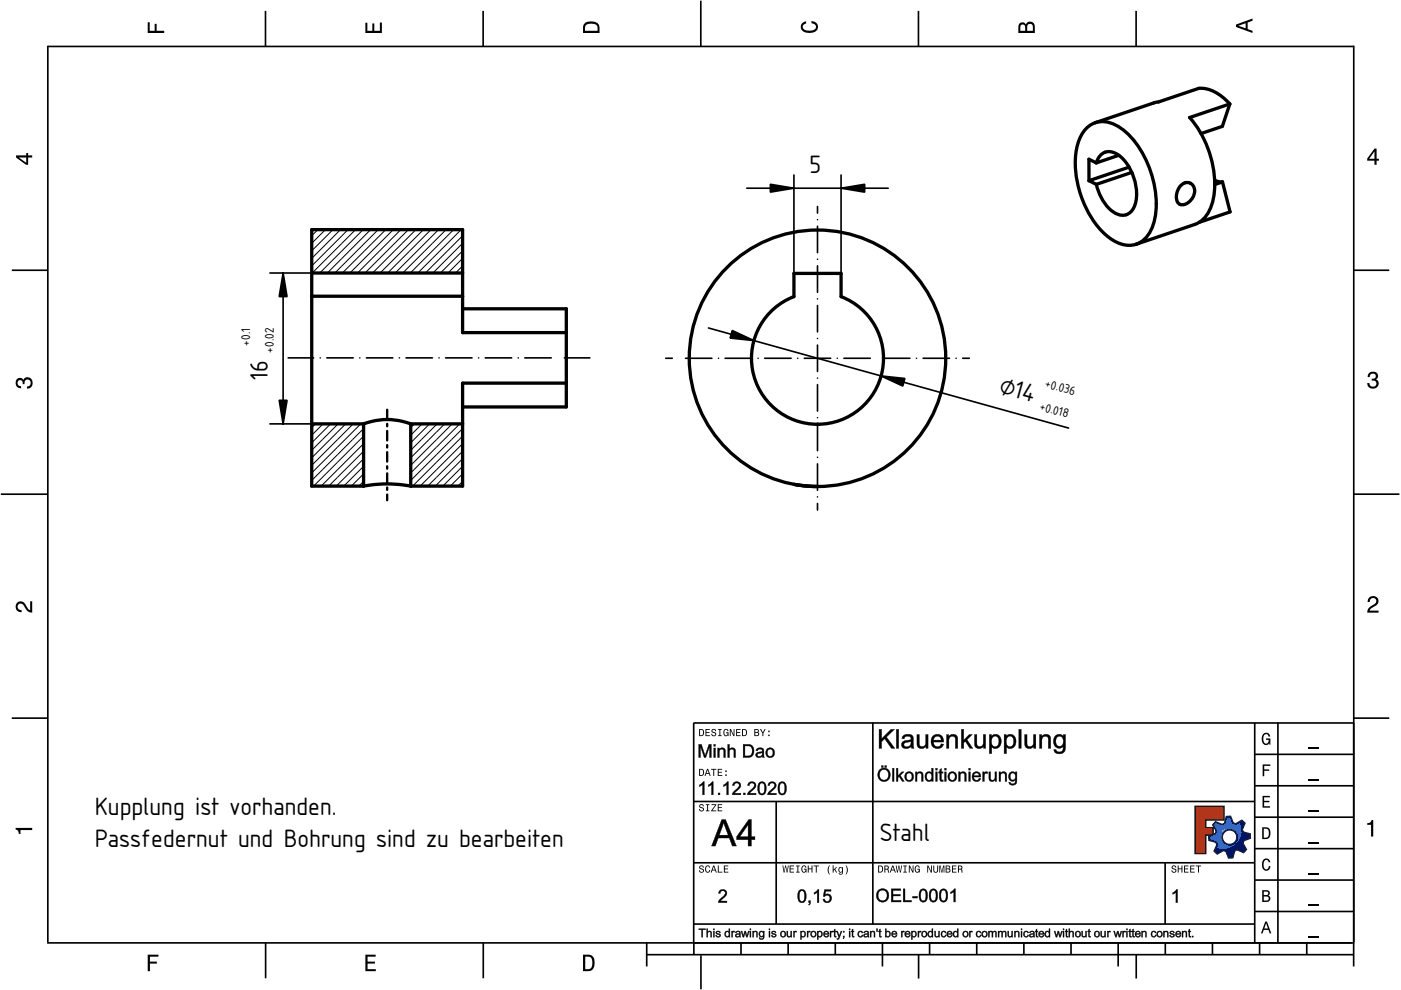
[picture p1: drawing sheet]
<svg xmlns="http://www.w3.org/2000/svg" width="297mm" height="210mm" viewBox="0 0 297 210" stroke-linecap="round" stroke-linejoin="round" font-family="sans-serif">
<defs><g id="words">
<g font-size="5">
<text x="171.6" y="36.7">5</text>
<text x="56.8" y="80.6" transform="rotate(-90 56.8 80.6)">16</text>
<text x="211.6" y="83.2" transform="rotate(16 211.6 83.2)">⌀14</text>
<text x="20.1" y="172.9">Kupplung ist vorhanden.</text>
<text x="20.1" y="179.5">Passfedernut und Bohrung sind zu bearbeiten</text>
<text x="186.5" y="178.2">Stahl</text>
</g>
<g font-size="2.5">
<text x="53" y="73.3" transform="rotate(-90 53 73.3)">+0.1</text>
<text x="58" y="74.8" transform="rotate(-90 58 74.8)">+0.02</text>
<text x="221.5" y="82.1" transform="rotate(16 221.5 82.1)">+0.036</text>
<text x="220.3" y="86.9" transform="rotate(16 220.3 86.9)">+0.018</text>
</g>
</g></defs>
<g fill="none" stroke="#000" stroke-width=".35">
<path d="M10.1 9.7v190.1M10.1 9.9h277M56.3 2.3v7.5M102.4 2.3v7.5M148.6 .1v9.8M194.7 2.3v7.5M240.9 2.3v7.5M287 9.7v195.2M2.5 57.3h7.5M287.1 57.3h7.4M.2 104.8h10M287 104.8h9.7"/>
<path d="M2.5 152.3h7.5M147 153.3h140.1M147.1 153.3v49.1M185.1 153.2v42.8M266 159.9h21M266 153.3v46.7M270.9 153.3v46.7M287.1 152.3h7.4M147 169.9h119M164.6 169.9v26M266 179.9h21M266 173.3h21"/>
<path d="M266 166.6h21M10 199.9h277.1M56.3 199.9v7.5M102.5 199.9v7.5M137.1 199.9v5M147 195.9h119M147 182.9h119M157.1 199.9v2.5M167.1 199.9v2.5M177.1 199.9v2.5M187.1 199.9v5M197.1 199.9v2.5"/>
<path d="M207.1 199.9v2.5M217.1 199.9v2.5M227.1 199.9v2.5M237.1 199.9v5M247 182.9v13M247.1 199.9v2.5M257.1 199.9v2.5M266 193.3h21M266 186.6h21M267.1 199.9v2.5M277.1 199.9v2.5M137.1 202.4h150"/>
<path d="M148.6 202.6v7.2M194.8 202.4v5.1M240.9 202.4v5.1"/>
</g>
<g fill="#000">
<path d="M31.3 4.7h.4v1.8h1.1v-1.4h.4v1.4h1.6v.5h-3.5z" fill-rule="evenodd"/>
<path d="M77.5 4.8h.4v1.7h1v-1.5h.5v1.5h1.1v-1.7h.5v2.2h-3.5z" fill-rule="evenodd"/>
<path d="M124.1 4.9a2.19 2.19 0 0 0-.5 2.1h3.5v-1.2a1.42 1.42 0 0 0-1.7-1.3zM124.3 5.2a2.14 2.14 0 0 1 2.3 .3l.1 1h-2.7l.1-1z" fill-rule="evenodd"/>
<path d="M170.1 4.9l.8-.4v.5a.7 .7 0 0 0-.7 .5 .7 .7 0 0 0 .3 .8 1.69 1.69 0 0 0 2.5-.6 .9 .9 0 0 0-.9-.8v-.5a1.24 1.24 0 0 1 1.3 1.1 1.24 1.24 0 0 1-1 1.4 2.22 2.22 0 0 1-2.5-.7l-.1-.5z" fill-rule="evenodd"/>
<path d="M216.1 5l-.2 .8v1.2h3.5v-1.3a.98 .98 0 0 0-.7-1.1 .98 .98 0 0 0-1.2 .6 .84 .84 0 0 0-1.4-.2zM216.4 5.3a.54 .54 0 0 1 .7-.1 .54 .54 0 0 1 .3 .6v.7h-1.1zM217.9 5.2a.62 .62 0 0 1 .7-.1 .62 .62 0 0 1 .4 .6v.8h-1.2z" fill-rule="evenodd"/>
<path d="M262.1 5.2v.5l3.5 1.3v-.5l-1.1-.3v-1.4l1.1-.4v-.5zM262.6 5.5l1.5-.6v1.1z" fill-rule="evenodd"/>
<path d="M3.4 32.9v.5l2.1 1.5h.5v-1.5h.8v-.5h-.8v-.5h-.4v.5zM4 33.4h1.6v1.1z" fill-rule="evenodd"/>
<path d="M291.4 31.5l-1.5 2.1v.5h1.5v.8h.5v-.8h.5v-.4h-.5v-2.2zM291.4 32.1v1.6h-1.1z" fill-rule="evenodd"/>
<path d="M3.6 80.4a.86 .86 0 0 1 1.4 .1 1.06 1.06 0 0 1 1.2-.5 1.06 1.06 0 0 1 .7 1.2 1.1 1.1 0 0 1-1.2 1.2v-.4a.71 .71 0 0 0 .8-1 .71 .71 0 0 0-1.3-.1v.6h-.4a.61 .61 0 0 0-.3-.8 .61 .61 0 0 0-.8 .2 .61 .61 0 0 0 .2 .8l.6 .2v.4a1.15 1.15 0 0 1-1.2-.6 1.15 1.15 0 0 1 .3-1.3z" fill-rule="evenodd"/>
<path d="M290.3 79.1a1.08 1.08 0 0 1 1.3-.2 1.08 1.08 0 0 1 .5 1.3l-.4 .2a1.06 1.06 0 0 1 .6 1.3 1.06 1.06 0 0 1-1.2 .7 1.1 1.1 0 0 1-1.2-1.2h.4a.71 .71 0 0 0 1 .8 .71 .71 0 0 0 .1-1.3h-.6v-.4a.61 .61 0 0 0 .8-.3 .61 .61 0 0 0-.2-.8 .61 .61 0 0 0-.8 .2l-.2 .5h-.4z" fill-rule="evenodd"/>
<path d="M3.6 127.8a1.22 1.22 0 0 1 2 .7l.4 .6 .4 .3v-1.9h.4v2.4a1.8 1.8 0 0 1-1.7-1.4 .71 .71 0 0 0-.9-.5 .71 .71 0 0 0-.5 .8 .71 .71 0 0 0 .9 .6v.4a1.18 1.18 0 0 1-1.2-.6 1.18 1.18 0 0 1 .2-1.4z" fill-rule="evenodd"/>
<path d="M290.3 126.7a1.18 1.18 0 0 1 1.9 .3 1.18 1.18 0 0 1-1 1.7l-.5 .3-.3 .5h1.9v.4h-2.4a1.8 1.8 0 0 1 1.4-1.7 .71 .71 0 0 0 .5-.9 .71 .71 0 0 0-.9-.5 .71 .71 0 0 0-.5 .8h-.4z" fill-rule="evenodd"/>
<path d="M148.2 154.6v1.5h.5a.77 .77 0 0 0 .6-.8 .77 .77 0 0 0-.6-.7zM148.4 154.8a.58 .58 0 0 1 .7 .5 .58 .58 0 0 1-.7 .6zM149.6 154.6v1.5h.9v-.2h-.7v-.5h.6v-.2h-.6v-.4h.7v-.2zM151 154.7a.53 .53 0 0 0 0 .6 .53 .53 0 0 0 .6 .2 .32 .32 0 0 1-.3 .5 .32 .32 0 0 1-.3-.4h-.2a.5 .5 0 0 0 .7 .5 .5 .5 0 0 0 .1-.8l-.4-.1a.28 .28 0 0 1-.1-.4 .28 .28 0 0 1 .4-.1 .28 .28 0 0 1 .1 .3h.2a.51 .51 0 0 0-.3-.4 .51 .51 0 0 0-.5 .1zM152.3 154.6v.2h.2v1.1h-.2v.2h.7v-.2h-.3v-1.1h.3v-.2zM153.5 154.7a.81 .81 0 0 0 .5 1.4l.3-.2 .2 .2v-.8h-.6v.1h.4l-.2 .5a.6 .6 0 0 1-.5-.6 .6 .6 0 0 1 .4-.6l.2 .3h.2l-.1-.3a.53 .53 0 0 0-.8 0zM154.7 154.6v1.5h.2v-1.3l.6 1.3h.2v-1.5h-.2v1.2l-.5-1.2zM156.1 154.6v1.5h.9v-.2h-.7v-.5h.6v-.2h-.6v-.4h.7v-.2zM157.3 154.6v1.5h.5a.77 .77 0 0 0 .6-.8 .77 .77 0 0 0-.6-.7zM157.5 154.8a.58 .58 0 0 1 .7 .5 .58 .58 0 0 1-.7 .6zM159.9 154.6v1.5h.6a.42 .42 0 0 0 .5-.3 .42 .42 0 0 0-.3-.5l.2-.2-.1-.4zM160.1 154.8h.3a.23 .23 0 0 1 .3 .2 .23 .23 0 0 1-.3 .2h-.3zM160.1 155.4h.4a.26 .26 0 0 1 .3 .2 .26 .26 0 0 1-.3 .3h-.4zM161.1 154.6l.5 .9v.6h.2v-.6l.5-.9h-.2l-.4 .7-.3-.7zM162.9 155.8v.3h.3v-.3zM162.9 154.9v.3h.3v-.3z" fill-rule="evenodd"/>
<path d="M267.8 155.7a.85 .85 0 0 1 .9-.3 .85 .85 0 0 1 .6 .8h-.3l-.1-.3a.49 .49 0 0 0-.4-.3 .49 .49 0 0 0-.5 .3 1.2 1.2 0 0 0 .4 1.8 .66 .66 0 0 0 .6-.8h-.6v-.3h.9v1.3h-.1l-.1-.3-.3 .3a.85 .85 0 0 1-1.2-.7v-1.1z" fill-rule="evenodd"/>
<path d="M3.3 175.5h3.5v.5h-2.5v.8h-.3a.77 .77 0 0 0-.7-.9z" fill-rule="evenodd"/>
<path d="M148.4 170.6a.53 .53 0 0 0 0 .6 .53 .53 0 0 0 .6 .2 .32 .32 0 0 1-.3 .5 .32 .32 0 0 1-.3-.4h-.2a.5 .5 0 0 0 .7 .6 .5 .5 0 0 0 .1-.9l-.4-.1a.28 .28 0 0 1-.1-.4 .28 .28 0 0 1 .4-.1 .28 .28 0 0 1 .1 .4h.2a.51 .51 0 0 0-.3-.5 .51 .51 0 0 0-.5 .1zM149.7 170.5v.2h.2v1.1h-.2v.2h.7v-.2h-.3v-1.1h.3v-.2zM150.8 170.5v.2h.8l-.8 1.3h1.1v-.2h-.9l.9-1.3zM152.2 170.5v1.5h.9v-.2h-.7v-.5h.6v-.2h-.6v-.4h.7v-.2z" fill-rule="evenodd"/>
<path d="M148.2 163v1.5h.5a.77 .77 0 0 0 .6-.7 .77 .77 0 0 0-.6-.8zM148.4 163.2a.57 .57 0 0 1 .7 .6 .57 .57 0 0 1-.7 .5zM149.9 163l-.5 1.5h.2l.1-.4h.6l.2 .4h.2l-.6-1.5zM150 163.2l.3 .7h-.5zM150.8 163v.2h.4v1.3h.2v-1.3h.5v-.2zM152.2 163v1.5h.9v-.2h-.7v-.5h.6v-.2h-.6v-.4h.7v-.2zM153.8 164.2v.3h.3v-.3zM153.8 163.4v.3h.3v-.3z" fill-rule="evenodd"/>
<path d="M253.4 171h6.1v2.8h-3.9v1.7h1.6v1.5h-1.6v4h-2.2z" fill-rule="evenodd"/>
<path d="M257.7 174.3l-.5 .6 .7 1.3-.2 .6-1.4 .5v.9l1.5 .4 .3 .5-.7 1.4 .7 .5 1.3-.7 .6 .2 .5 1.4 .9-.1 .3-1.4 .6-.3 1.4 .6 .5-.6-.7-1.3 .2-.6 1.4-.5-.1-.9-1.4-.4-.3-.5 .6-1.4-.6-.6-1.3 .8-.6-.2-.5-1.4h-.9l-.4 1.5-.5 .2zM259.1 177.5a1.6 1.6 0 0 1 3.2 0 1.6 1.6 0 0 1-3.2 0z" fill-rule="evenodd"/>
<path d="M267.7 168.7h1.5v.3h-1.2v.8h1.1v.3h-1.1v.8h1.3v.3h-1.6z" fill-rule="evenodd"/>
<path d="M267.7 162.1h1.6v.3h-1.3v.7h1.1v.3h-1.1v1.2h-.3z" fill-rule="evenodd"/>
<path d="M267.6 175.4v2.5h.8a1.37 1.37 0 0 0 .7-2.2 1.56 1.56 0 0 0-1.5-.3zM267.9 175.7a.98 .98 0 0 1 1.2 .7 .98 .98 0 0 1-.7 1.2h-.5z" fill-rule="evenodd"/>
<path d="M289.9 174.5a.77 .77 0 0 0 .9-.6h.4v3.5h-.5v-2.5h-.8z" fill-rule="evenodd"/>
<path d="M148.4 183.6a.53 .53 0 0 0 0 .6 .53 .53 0 0 0 .6 .2 .32 .32 0 0 1-.3 .5 .32 .32 0 0 1-.3-.4h-.2a.5 .5 0 0 0 .7 .6 .5 .5 0 0 0 .1-.9l-.4-.1a.28 .28 0 0 1-.1-.4 .28 .28 0 0 1 .4-.1 .28 .28 0 0 1 .1 .4h.2a.51 .51 0 0 0-.3-.5 .51 .51 0 0 0-.5 .1zM149.6 183.7l-.1 .2a.67 .67 0 0 0 .1 .9 .67 .67 0 0 0 .8 .1l.2-.4h-.2l-.2 .3a.6 .6 0 0 1-.5-.5 .6 .6 0 0 1 .4-.6l.3 .3h.2l-.2-.4a.5 .5 0 0 0-.8 .1zM151.2 183.5l-.5 1.5h.2l.1-.4h.6l.2 .4h.2l-.6-1.5zM151.3 183.7l.3 .7h-.5zM152.2 183.5v1.5h1v-.2h-.8v-1.3zM153.5 183.5v1.5h.9v-.2h-.7v-.5h.6v-.2h-.6v-.4h.7v-.2z" fill-rule="evenodd"/>
<path d="M165.9 183.5l.3 1.5h.1l.3-1.3 .2 1.3h.2l.2-1.5h-.1l-.2 1.3-.2-1.3h-.2l-.2 1.3-.2-1.3zM167.4 183.5v1.5h1v-.2h-.8v-.5h.7v-.2h-.7v-.4h.7v-.2zM168.8 183.5v.2h.3v1.1h-.3v.2h.7v-.2h-.2v-1.1h.2v-.2zM170.1 183.7a.82 .82 0 0 0 .5 1.3l.3-.2 .1 .2v-.8h-.5v.2h.3l-.2 .4a.6 .6 0 0 1-.5-.5 .6 .6 0 0 1 .5-.6l.2 .3h.2l-.2-.4a.53 .53 0 0 0-.7 .1zM171.3 183.5v1.5h.2v-.7h.6v.7h.2v-1.5h-.2v.6h-.6v-.6zM172.5 183.5v.2h.5v1.3h.2v-1.3h.4v-.2zM175.8 183.5a1.35 1.35 0 0 0 .2 1.9 1.84 1.84 0 0 1 0-1.9zM176.5 183.5v1.5h.2v-.4l.2-.2 .4 .6h.2l-.4-.7 .4-.5h-.2l-.6 .6v-.9zM177.9 184a.59 .59 0 0 0-.2 .7 .59 .59 0 0 0 .7 .3l.1-.2a.31 .31 0 0 1-.1 .5 .31 .31 0 0 1-.4-.2h-.2a.47 .47 0 0 0 .5 .4 .47 .47 0 0 0 .4-.5v-1.2h-.2v.2l-.3-.2zM178 184.1l.1-.1a.42 .42 0 0 1 .4 .4 .42 .42 0 0 1-.4 .5l-.1-.3zM179.3 183.5a1.85 1.85 0 0 1 0 1.9 1.22 1.22 0 0 0 0-1.9z" fill-rule="evenodd"/>
<path d="M186.2 183.5v1.5h.5a.77 .77 0 0 0 .6-.7 .77 .77 0 0 0-.6-.8zM186.4 183.7a.58 .58 0 0 1 .6 .6 .58 .58 0 0 1-.6 .5zM187.5 183.5v1.5h.2v-.6a.45 .45 0 0 1 .5 .1 .45 .45 0 0 1 .1 .5h.2l-.2-.7a.42 .42 0 0 0 .1-.5 .42 .42 0 0 0-.4-.3zM187.7 183.7h.2a.26 .26 0 0 1 .4 .3 .26 .26 0 0 1-.4 .2h-.2zM189.2 183.5l-.6 1.5h.2l.2-.4h.6l.1 .4h.2l-.5-1.5zM189.3 183.7l.2 .7h-.4zM189.9 183.5l.3 1.5h.2l.2-1.3 .2 1.3h.2l.3-1.5h-.2l-.2 1.3-.2-1.3h-.2l-.2 1.3-.2-1.3zM191.5 183.5v.2h.3v1.1h-.3v.2h.8v-.2h-.3v-1.1h.3v-.2zM192.7 183.5v1.5h.2v-1.2l.5 1.2h.3v-1.5h-.2v1.2l-.6-1.2zM194.1 183.7a.81 .81 0 0 0 .5 1.3l.3-.2 .1 .2v-.8h-.5v.2h.3l-.2 .4a.6 .6 0 0 1-.5-.5 .6 .6 0 0 1 .5-.6l.2 .3h.2l-.2-.4a.53 .53 0 0 0-.7 .1zM196.6 183.5v1.5h.2v-1.2l.6 1.2h.2v-1.5h-.2v1.2l-.6-1.2zM197.9 183.5v.9a.52 .52 0 0 0 .5 .6 .52 .52 0 0 0 .5-.6v-.9h-.2v.9a.33 .33 0 0 1-.3 .5 .33 .33 0 0 1-.3-.5v-.9zM199.2 183.5v1.5h.1v-1.4l.3 1.4h.2l.3-1.4v1.4h.1v-1.5h-.2l-.3 1.3-.3-1.3zM200.5 183.5v1.5h.6a.42 .42 0 0 0 .4-.3 .42 .42 0 0 0-.2-.5l.2-.2-.1-.4zM200.7 183.7h.3a.23 .23 0 0 1 .3 .2 .23 .23 0 0 1-.3 .2h-.3zM200.7 184.3h.3a.26 .26 0 0 1 .3 .3 .26 .26 0 0 1-.3 .2h-.3zM201.8 183.5v1.5h1v-.2h-.8v-.5h.7v-.2h-.7v-.4h.8v-.2zM203.1 183.5v1.5h.2v-.6a.45 .45 0 0 1 .5 .1 .45 .45 0 0 1 .1 .5h.2l-.2-.7a.42 .42 0 0 0 .1-.5 .42 .42 0 0 0-.4-.3zM203.3 183.7h.3a.26 .26 0 0 1 .3 .3 .26 .26 0 0 1-.4 .2h-.2z" fill-rule="evenodd"/>
<path d="M248.5 183.6a.53 .53 0 0 0 0 .6 .53 .53 0 0 0 .6 .2 .32 .32 0 0 1-.2 .5 .32 .32 0 0 1-.3-.4h-.2a.5 .5 0 0 0 .6 .6 .5 .5 0 0 0 .2-.9l-.4-.1a.28 .28 0 0 1-.1-.4 .28 .28 0 0 1 .3-.1 .28 .28 0 0 1 .2 .4h.2a.51 .51 0 0 0-.3-.5 .51 .51 0 0 0-.6 .1zM249.7 183.5v1.5h.2v-.7h.6v.7h.2v-1.5h-.2v.6h-.6v-.6zM251 183.5v1.5h1v-.2h-.8v-.5h.7v-.2h-.7v-.4h.8v-.2zM252.3 183.5v1.5h1v-.2h-.8v-.5h.7v-.2h-.7v-.4h.8v-.2zM253.5 183.5v.2h.5v1.3h.2v-1.3h.5v-.2z" fill-rule="evenodd"/>
<path d="M268.3 195.4l-1 2.5h.4l.2-.7h1l.3 .7h.3l-.9-2.5zM268.4 195.8l.4 1.1h-.7z" fill-rule="evenodd"/>
<path d="M267.6 188.7v2.5h1a.7 .7 0 0 0 .7-.5 .7 .7 0 0 0-.4-.8 .61 .61 0 0 0 .3-.8 .61 .61 0 0 0-.7-.4zM267.9 189h.6a.38 .38 0 0 1 .4 .4 .38 .38 0 0 1-.5 .4h-.5zM267.9 190.1h.6a.44 .44 0 0 1 .5 .4 .44 .44 0 0 1-.5 .4h-.6z" fill-rule="evenodd"/>
<path d="M267.8 182.3a.85 .85 0 0 1 .9-.3 .85 .85 0 0 1 .6 .8h-.3l-.1-.2a.47 .47 0 0 0-.4-.3 .47 .47 0 0 0-.4 .3 1.21 1.21 0 0 0 .4 1.7 .64 .64 0 0 0 .5-.7h.4a.89 .89 0 0 1-.8 1 .89 .89 0 0 1-1-.7v-1.1z" fill-rule="evenodd"/>
<path d="M31.3 202.4h2.3v.4h-1.8v1.1h1.5v.4h-1.5v1.6h-.5z" fill-rule="evenodd"/>
<path d="M77.5 202.4h2.1v.4h-1.7v1.1h1.6v.4h-1.6v1.2h1.8v.4h-2.2z" fill-rule="evenodd"/>
<path d="M123.6 202.4v3.5h1.2a1.42 1.42 0 0 0 1.3-1.7 1.38 1.38 0 0 0-1.3-1.8zM124.1 202.8l1 .1a1.89 1.89 0 0 1 0 2.5l-1 .1z" fill-rule="evenodd"/>
</g>
<path d="M277.3 158.6h2.2M277.3 178.6h2.2M277.3 172h2.2M277.3 165.3h2.2M277.3 198.6h2.2M277.3 192h2.2M277.3 185.3h2.2" fill="none" stroke="#000" stroke-width=".25"/>
<g fill="#000">
<path d="M152.6 188.8a.91 .91 0 0 1 1.4 .2 .91 .91 0 0 1-.5 1.3l-.7 .7h1.3v.4h-1.8a3.2 3.2 0 0 1 1.3-1.6 .53 .53 0 0 0-.2-.9 .53 .53 0 0 0-.7 .5h-.3zM248.6 189.3l.8-.7h.3v2.8h-.4v-2.2l-.7 .4z"/>
<path d="M186.3 154.6h.7v2l1.9-2h.8l-1.8 1.7 1.9 2.4h-.8l-1.4-2.1-.7 .7 .1 1.4h-.7zM186.4 154.6v4.1h.5v-1.5l.7-.6 1.4 2.1h.7l-1.8-2.4 1.7-1.7h-.7l-2 2.1v-2.1zM190 154.6h.6v4.1h-.6zM190 154.6v4.1h.5v-4.1zM191.5 155.9a1.34 1.34 0 0 1 2.2 .5v1.7l.2 .6h-.6l-.1-.4a1.27 1.27 0 0 1-2.1-.2 1.23 1.23 0 0 1 1.5-1.2l.5-.1a.74 .74 0 0 0-.6-.7 .74 .74 0 0 0-.8 .6l-.5-.1zM191.6 156l-.4 .6h.5a.76 .76 0 0 1 .5-.6 .76 .76 0 0 1 .8 .3v-.1a.37 .37 0 0 1 .2 .4 .37 .37 0 0 1-.3 .3l-1.1 .2a.9 .9 0 0 0-.6 1 1.27 1.27 0 0 0 2 .1l.1 .5h.5l-.2-.6v-1.8a1.37 1.37 0 0 0-2-.3zM191.8 157.6a.5 .5 0 0 0 .1 .7 .5 .5 0 0 0 .7-.1l.5-.3v-.7zM191.8 157.5l1.4-.4a.92 .92 0 0 1-.4 1.1 .92 .92 0 0 1-1.2-.1zM194.4 155.7h.5v2.2a.71 .71 0 0 0 .9 .3 .71 .71 0 0 0 .4-.9v-1.6h.6v3h-.5v-.5a1.05 1.05 0 0 1-1 .6 1.05 1.05 0 0 1-.9-.8zM194.4 155.7l.1 1.9a1 1 0 0 0 .7 1.1 1 1 0 0 0 1.2-.6l-.1 .6h.5v-3h-.5v1.6a.77 .77 0 0 1-.7 1 .77 .77 0 0 1-.7-.9v-1.7zM197.7 156.1a1.38 1.38 0 0 1 1.7-.3 1.38 1.38 0 0 1 .7 1.6l-2.2-.1a.83 .83 0 0 0 .7 1 .83 .83 0 0 0 1-.6h.5a1.2 1.2 0 0 1-1.6 1 1.62 1.62 0 0 1-.8-2.6zM197.8 156.1a1.47 1.47 0 0 0-.2 2 1.47 1.47 0 0 0 2 .3l.5-.6-.6-.1a.85 .85 0 0 1-1 .6 .85 .85 0 0 1-.6-1h2.1a1.32 1.32 0 0 0-.6-1.4 1.32 1.32 0 0 0-1.6 .2zM198.2 156.3l-.3 .6h1.6a.76 .76 0 0 0-.4-.7 .76 .76 0 0 0-.9 .1zM198.2 156.3l.6-.3 .4 .2 .3 .3 .1 .5h-1.7zM200.6 155.7h.6l-.1 .5a1.05 1.05 0 0 1 1.3-.5 1.05 1.05 0 0 1 .7 1.2v1.8h-.6v-1.8a.67 .67 0 0 0-.7-.8 .67 .67 0 0 0-.6 1v1.6h-.6zM200.7 155.7v3h.5l-.1-1.6a.75 .75 0 0 1 .7-1 .75 .75 0 0 1 .8 .8v1.8h.5l-.1-2.3a1.05 1.05 0 0 0-.9-.7 1.05 1.05 0 0 0-1 .6v-.6zM203.8 154.6h.6l-.1 2.3 1.2-1.2h.7l-1.2 1.1 1.3 1.9h-.7l-.9-1.5-.4 .3 .1 1.2h-.6zM203.8 154.6v4.1h.5v-1.2l.4-.4 .9 1.6h.6l-1.2-1.9 1.1-1.1h-.6l-1.2 1.3v-2.4zM206.6 155.7h.6l-.1 2.2a.71 .71 0 0 0 1 .3 .71 .71 0 0 0 .3-.9v-1.6h.6v3h-.5v-.5a1.05 1.05 0 0 1-1 .6 1.05 1.05 0 0 1-.9-.8zM206.6 155.7l.1 1.9a1 1 0 0 0 .7 1.1 1 1 0 0 0 1.2-.6l-.1 .6h.5v-3h-.5v1.6a.77 .77 0 0 1-.7 1 .77 .77 0 0 1-.7-.9v-1.7zM209.7 155.7h.6l-.1 .4a1.16 1.16 0 0 1 1.4-.4 1.16 1.16 0 0 1 .7 1.2 1.31 1.31 0 0 1-.5 1.6 1.31 1.31 0 0 1-1.6-.1l.1 1.4h-.6zM209.8 155.7v4.1h.5l-.1-1.6a1.18 1.18 0 0 0 1.4 .3 1.18 1.18 0 0 0 .6-1.3 1.15 1.15 0 0 0-.6-1.4 1.15 1.15 0 0 0-1.4 .5v-.6zM210.5 156.4a1.2 1.2 0 0 0 .5 1.9 1.16 1.16 0 0 0 .7-1.1 1.16 1.16 0 0 0-.7-1.1zM210.4 156.3a.83 .83 0 0 1 1.1-.1 .83 .83 0 0 1 .3 1 .88 .88 0 0 1-.8 1.2 .88 .88 0 0 1-.8-1.2zM212.9 155.7h.5l-.1 .4a1.16 1.16 0 0 1 1.4-.4 1.16 1.16 0 0 1 .7 1.2 1.31 1.31 0 0 1-.4 1.6 1.31 1.31 0 0 1-1.6-.1v1.4h-.5zM212.9 155.7v4.1h.5l-.1-1.6a1.18 1.18 0 0 0 1.5 .3 1.18 1.18 0 0 0 .6-1.3 1.15 1.15 0 0 0-.7-1.4 1.15 1.15 0 0 0-1.4 .5v-.6zM213.6 156.4a1.2 1.2 0 0 0 .5 1.9 1.16 1.16 0 0 0 .8-1.1 1.16 1.16 0 0 0-.8-1.1zM213.6 156.3a.83 .83 0 0 1 1-.1 .83 .83 0 0 1 .4 1 .88 .88 0 0 1-.8 1.2 .88 .88 0 0 1-.9-1.2zM216 154.6h.6v4.1h-.6zM216 154.6v4.1h.5v-4.1zM217.2 155.7h.6v2.2a.71 .71 0 0 0 .9 .3 .71 .71 0 0 0 .4-.9v-1.6h.6v3h-.6l.1-.5a1.05 1.05 0 0 1-1.1 .6 1.05 1.05 0 0 1-.9-.8zM217.3 155.7v1.9a1 1 0 0 0 .7 1.1 1 1 0 0 0 1.2-.6v.6h.4v-3h-.5l.1 1.6a.77 .77 0 0 1-.7 1 .77 .77 0 0 1-.8-.9v-1.7zM220.4 155.7h.5l-.1 .5a1.05 1.05 0 0 1 1.3-.5 1.05 1.05 0 0 1 .7 1.2v1.8h-.6v-1.8a.67 .67 0 0 0-.7-.8 .67 .67 0 0 0-.6 1v1.6h-.5zM220.4 155.7v3h.5v-1.6a.75 .75 0 0 1 .6-1 .75 .75 0 0 1 .8 .8v1.8h.5l-.1-2.3a1.05 1.05 0 0 0-.9-.7 1.05 1.05 0 0 0-1 .6v-.6zM223.7 156a1.13 1.13 0 0 1 1.8 .1l-.1-.4h.5v2.6a1.35 1.35 0 0 1-.8 1.5 1.35 1.35 0 0 1-1.7-.6v-.4l.5 .1a.79 .79 0 0 0 .8 .5 .79 .79 0 0 0 .7-.5v-.6a1.16 1.16 0 0 1-1.2 .4 1.16 1.16 0 0 1-.8-.9l-.1-.9zM223.8 156a1.47 1.47 0 0 0-.4 1.7 1.47 1.47 0 0 0 1.5 .9l.5-.4v.6a.8 .8 0 0 1-.5 .7 .8 .8 0 0 1-.8-.2l-.2-.3-.5-.1a1.25 1.25 0 0 0 1.6 .9 1.25 1.25 0 0 0 .9-1.5v-2.6h-.4v.5a1.11 1.11 0 0 0-1.7-.2zM224.1 156.4a1.15 1.15 0 0 0 .5 1.8 1.09 1.09 0 0 0 .8-1 1.09 1.09 0 0 0-.8-1.1zM224 156.3a.85 .85 0 0 1 1.1-.1 .85 .85 0 0 1 .4 1 .88 .88 0 0 1-.9 1.1 .88 .88 0 0 1-.8-1.1z"/>
<path d="M186.4 154.6h.5v2l2-2h.7l-1.7 1.7 1.8 2.4h-.7l-1.4-2.1-.7 .7v1.4h-.5zM190 154.6h.5v4.1h-.5zM191.5 156a1.41 1.41 0 0 1 2.1 .3l.2 2.4h-.5l-.1-.4a1.2 1.2 0 0 1-2.1-.4 1.27 1.27 0 0 1 1.5-1h.3a.41 .41 0 0 0 .2-.5 .41 .41 0 0 0-.4-.3l-.8 .1-.2 .4h-.5zM191.8 157.5a.54 .54 0 0 0 .1 .8 .54 .54 0 0 0 .7 0 .9 .9 0 0 0 .5-1.1zM194.4 155.7h.5v1.7a.73 .73 0 0 0 .7 .9 .73 .73 0 0 0 .7-1v-1.6h.5v3h-.5v-.5a1.03 1.03 0 0 1-1.2 .5 1.03 1.03 0 0 1-.7-1.1zM197.8 156.1a1.36 1.36 0 0 1 1.6-.3 1.36 1.36 0 0 1 .7 1.5h-2.2a.85 .85 0 0 0 .6 1 .85 .85 0 0 0 1-.6l.6 .1a1.43 1.43 0 0 1-2 .8 1.43 1.43 0 0 1-.6-2zM198.2 156.3l-.3 .6h1.7a.8 .8 0 0 0-.5-.7 .8 .8 0 0 0-.9 .1zM200.7 155.7h.4v.5a1.04 1.04 0 0 1 1.3-.5 1.04 1.04 0 0 1 .7 1.2v1.8h-.5v-1.8a.72 .72 0 0 0-.8-.8 .72 .72 0 0 0-.6 1v1.6h-.5zM203.8 154.6h.5v2.3l1.2-1.2h.6l-1.1 1.1 1.2 1.9h-.6l-.9-1.5-.4 .3v1.2h-.5zM206.6 155.7h.5v1.7a.73 .73 0 0 0 .7 .9 .73 .73 0 0 0 .7-1v-1.6h.5v3h-.5v-.5a1.03 1.03 0 0 1-1.2 .5 1.03 1.03 0 0 1-.7-1.1zM209.8 155.7h.4v.4a1.19 1.19 0 0 1 1.5-.3 1.19 1.19 0 0 1 .6 1.4 1.22 1.22 0 0 1-.6 1.3 1.22 1.22 0 0 1-1.4-.1v1.4h-.5zM210.4 156.4a1.23 1.23 0 0 0 .6 1.9 1.2 1.2 0 0 0 .8-1.1 1.2 1.2 0 0 0-.8-1.1zM212.9 155.7h.4v.4a1.19 1.19 0 0 1 1.5-.3 1.19 1.19 0 0 1 .6 1.4 1.22 1.22 0 0 1-.6 1.3 1.22 1.22 0 0 1-1.4-.1v1.4h-.5zM213.6 156.4a1.23 1.23 0 0 0 .5 1.9 1.2 1.2 0 0 0 .8-1.1 1.2 1.2 0 0 0-.8-1.1zM216 154.6h.5v4.1h-.5zM217.3 155.7h.4v1.7a.73 .73 0 0 0 .8 .9 .73 .73 0 0 0 .6-1v-1.6h.5v3h-.4v-.5a1.03 1.03 0 0 1-1.3 .5 1.03 1.03 0 0 1-.6-1.1zM220.4 155.7h.4v.5a1.04 1.04 0 0 1 1.3-.5 1.04 1.04 0 0 1 .7 1.2v1.8h-.5v-1.8a.72 .72 0 0 0-.8-.8 .72 .72 0 0 0-.6 1v1.6h-.5zM223.8 156a1.15 1.15 0 0 1 1.7 .1v-.4h.4v2.6a1.32 1.32 0 0 1-.8 1.5 1.32 1.32 0 0 1-1.6-.6l-.1-.3 .5 .1a.82 .82 0 0 0 1.1 .4 .82 .82 0 0 0 .4-1.1 1.26 1.26 0 0 1-1.6 .1 1.26 1.26 0 0 1-.4-1.5zM224.1 156.4a1.08 1.08 0 0 0-.3 1.2 1.08 1.08 0 0 0 1.1 .6 1.1 1.1 0 0 0 .6-1.2 1.1 1.1 0 0 0-1.1-.9z"/>
<path d="M148.1 157.8h.6l.8 2.4 .8-2.4h.5v2.8h-.4l.1-2.3-.8 2.3h-.4l-.8-2.4v2.4h-.4zM148.2 157.8v2.8h.3v-2.4l.8 2.4h.3l.9-2.3-.1 2.3h.4v-2.8h-.5l-.8 2.5-.8-2.5zM151.3 157.8h.4v.5h-.4zM151.3 157.8v.4h.4v-.4zM151.3 158.6h.4v2h-.4zM151.3 158.6v2h.4v-2zM152.1 158.6h.4v.3a.73 .73 0 0 1 .9-.4 .73 .73 0 0 1 .4 .9v1.2h-.4v-1.2a.46 .46 0 0 0-.5-.5 .46 .46 0 0 0-.4 .6v1.1h-.4zM152.2 158.6v2h.3v-1.1a.53 .53 0 0 1 .4-.7 .53 .53 0 0 1 .6 .6v1.2h.3v-1.6a.73 .73 0 0 0-.7-.4 .73 .73 0 0 0-.7 .4l.1-.4zM154.3 157.8h.4l-.1 1a.73 .73 0 0 1 .9-.3 .73 .73 0 0 1 .5 .8v1.3h-.4v-1.3a.45 .45 0 0 0-.6-.4 .45 .45 0 0 0-.3 .6v1.1h-.4zM154.3 157.8v2.8h.3v-1.1a.53 .53 0 0 1 .4-.7 .53 .53 0 0 1 .6 .5v1.3h.3v-1.3a.69 .69 0 0 0-.5-.7 .69 .69 0 0 0-.8 .3v-1.1zM157.5 157.8h1.4l.5 .3a1.41 1.41 0 0 1 .5 1.5 1.17 1.17 0 0 1-1.3 1h-1.1zM157.6 157.8v2.8h1a1.42 1.42 0 0 0 1.2-1 1.42 1.42 0 0 0-.4-1.5l-.5-.2zM157.9 158.2v2.1l.6-.1a1.08 1.08 0 0 0 1-.8 1.08 1.08 0 0 0-.5-1.1zM157.9 158.1h.6a1.13 1.13 0 0 1 1 1 1.13 1.13 0 0 1-.7 1.2h-.9zM160.4 158.8a.88 .88 0 0 1 1-.3 .88 .88 0 0 1 .6 .8l.1 1.3h-.4l-.1-.2a.73 .73 0 0 1-1 .3 .73 .73 0 0 1-.2-1.1l1.2-.3a.49 .49 0 0 0-.5-.4 .49 .49 0 0 0-.5 .4l-.4-.1zM160.5 158.8l-.2 .4h.3a.52 .52 0 0 1 .4-.4 .52 .52 0 0 1 .5 .1l.2 .5-1 .1a.6 .6 0 0 0-.3 1 .99 .99 0 0 0 1.3-.2v.3h.4l-.2-.4v-1.2a.97 .97 0 0 0-1.4-.2zM160.7 159.9a.43 .43 0 0 0 .3 .5 .43 .43 0 0 0 .5-.4l.1-.4zM160.7 159.8l1-.3a.62 .62 0 0 1-.4 .8 .62 .62 0 0 1-.8-.2zM162.6 158.7a1.05 1.05 0 0 1 1.5 .2 1.05 1.05 0 0 1-.2 1.5 1.05 1.05 0 0 1-1.5-.2l-.1-1zM162.7 158.8a1.03 1.03 0 0 0-.2 1.3 1.03 1.03 0 0 0 1.3 .4 1.02 1.02 0 0 0 .3-1.4 1.02 1.02 0 0 0-1.4-.3zM162.9 159a.7 .7 0 0 0-.2 .9 .7 .7 0 0 0 .9 .3 .69 .69 0 0 0 .2-.9 .69 .69 0 0 0-.9-.3zM162.8 159a.77 .77 0 0 1 1.2 .4 .77 .77 0 0 1-.7 1 .84 .84 0 0 1-.5-1.4z"/>
<path d="M148.2 157.8h.5l.8 2.4 .8-2.4h.5v2.8h-.4v-2.3l-.8 2.3h-.3l-.8-2.4v2.4h-.3zM151.3 157.8h.4v.4h-.4zM151.3 158.6h.4v2h-.4zM152.2 158.6h.3v.3a.72 .72 0 0 1 .8-.3 .72 .72 0 0 1 .5 .8v1.2h-.3v-1.2a.5 .5 0 0 0-.6-.6 .5 .5 0 0 0-.4 .7v1.1h-.3zM154.3 157.8h.3v1a.71 .71 0 0 1 .9-.2 .71 .71 0 0 1 .4 .7v1.3h-.3v-1.3a.49 .49 0 0 0-.6-.4 .49 .49 0 0 0-.4 .6v1.1h-.3zM157.6 157.8h.9a1.41 1.41 0 0 1 1.4 1.3 1.41 1.41 0 0 1-1 1.5h-1.3zM157.9 158.2v2.1h.6a1.06 1.06 0 0 0 1-1.1 1.06 1.06 0 0 0-1-1zM160.4 158.8a.87 .87 0 0 1 1-.3 .87 .87 0 0 1 .6 .8l.1 1.3h-.4l-.1-.2a.74 .74 0 0 1-.9 .3 .74 .74 0 0 1-.4-.9l.4-.3 .9-.2a.51 .51 0 0 0-.4-.5 .51 .51 0 0 0-.6 .4h-.3zM160.7 159.8a.36 .36 0 0 0 0 .5 .36 .36 0 0 0 .5 .1l.4-.3v-.5zM162.7 158.8a1.01 1.01 0 0 1 1.4 .2 1.01 1.01 0 0 1-.2 1.4 1.01 1.01 0 0 1-1.4-.2l-.1-.9zM162.9 159a.74 .74 0 0 0-.2 .9 .74 .74 0 0 0 .9 .4 .73 .73 0 0 0 .3-1 .73 .73 0 0 0-1-.3z"/>
<path d="M148.3 166.4l.8-.7h.2v2.8h-.3v-2.2l-.7 .5zM150.2 166.4l.8-.7h.2v2.8h-.3v-2.2l-.7 .5zM152.3 168.1h.3v.4h-.3zM153.4 166.4l.8-.7h.2v2.8h-.3v-2.2l-.7 .5zM155.6 165.9a.91 .91 0 0 1 1.4 .2 .91 .91 0 0 1-.5 1.4l-.8 .7h1.4v.3h-1.9a3.2 3.2 0 0 1 1.4-1.6 .53 .53 0 0 0-.2-.9 .53 .53 0 0 0-.7 .6l-.4-.1zM157.6 168.1h.4v.4h-.4zM158.8 165.9a.91 .91 0 0 1 1.4 .2 .91 .91 0 0 1-.5 1.4l-.8 .7h1.4v.3h-1.8a3.2 3.2 0 0 1 1.3-1.6 .53 .53 0 0 0-.2-.9 .53 .53 0 0 0-.7 .6l-.4-.1zM161 165.9a.99 .99 0 0 1 1.2 .1 .99 .99 0 0 1 .3 1.2 1.01 1.01 0 0 1-.3 1.1 1.01 1.01 0 0 1-1.1 .1 2.12 2.12 0 0 1-.1-2.5zM161.3 166.1a1.88 1.88 0 0 0 .1 2.2h.3a1.72 1.72 0 0 0 0-2.3zM163.1 165.9a.91 .91 0 0 1 1.4 .2 .91 .91 0 0 1-.5 1.4l-.8 .7h1.4v.3h-1.9a3.2 3.2 0 0 1 1.4-1.6 .53 .53 0 0 0-.2-.9 .53 .53 0 0 0-.7 .6l-.4-.1zM165.3 165.9a.99 .99 0 0 1 1.2 .1 .99 .99 0 0 1 .2 1.2 1.01 1.01 0 0 1-.2 1.1 1.01 1.01 0 0 1-1.1 .1 2.12 2.12 0 0 1-.1-2.5zM165.6 166.1a1.88 1.88 0 0 0 .1 2.2h.3a1.72 1.72 0 0 0 0-2.3z"/>
<path d="M148.2 166.4l.6-.3a.4 .4 0 0 1 .6-.4v2.9h-.5l.1-2.2-.8 .4zM148.3 166.4v.4l.7-.5v2.2h.3v-2.8h-.2l-.3 .4zM150.1 166.4l.6-.3a.4 .4 0 0 1 .5-.4v2.9h-.4l.1-2.2-.8 .4zM150.2 166.4v.4l.7-.5v2.2h.3v-2.8h-.2l-.3 .4zM152.2 168.1h.5v.5h-.5zM152.3 168.1v.4h.3v-.4zM153.4 166.4l.5-.3a.4 .4 0 0 1 .6-.4v2.9h-.5l.1-2.2-.7 .4zM153.4 166.4v.4l.7-.5v2.2h.3v-2.8h-.2l-.3 .4zM155.5 165.9a.95 .95 0 0 1 1.5 .2 .95 .95 0 0 1-.5 1.4l-.8 .7h1.4v.4h-1.9l.3-.7 .9-.9a.51 .51 0 0 0 .3-.6 .51 .51 0 0 0-.6-.3 .51 .51 0 0 0-.4 .5h-.4zM155.6 166l-.3 .5 .4 .1a.58 .58 0 0 1 .9-.5 .58 .58 0 0 1-.1 1l-1 .8-.3 .6h1.9v-.3h-1.5l.6-.6a1.03 1.03 0 0 0 .4-1.7l-.6-.1zM157.6 168.1h.4v.5h-.4zM157.6 168.1v.4h.4v-.4zM158.8 165.9a.95 .95 0 0 1 1.4 .2 .95 .95 0 0 1-.5 1.4l-.8 .7h1.4v.4h-1.9l.3-.7 .9-.9a.51 .51 0 0 0 .3-.6 .51 .51 0 0 0-.6-.3 .51 .51 0 0 0-.4 .5h-.4zM158.8 166l-.3 .5 .4 .1a.58 .58 0 0 1 .9-.5 .58 .58 0 0 1-.1 1l-.9 .8-.3 .6h1.8v-.3h-1.4l.5-.6a1.03 1.03 0 0 0 .5-1.7l-.7-.1zM161 165.9a1.03 1.03 0 0 1 1.2 .1 1.03 1.03 0 0 1 .3 1.2 1.05 1.05 0 0 1-.3 1.1 1.05 1.05 0 0 1-1.1 .2 2.15 2.15 0 0 1-.1-2.6zM161.1 165.9a2.28 2.28 0 0 0-.2 2.4 .89 .89 0 0 0 1.1 .1 .89 .89 0 0 0 .4-.9 1.19 1.19 0 0 0-1-1.7zM161.2 166.2a2.18 2.18 0 0 0 .2 2h.3a1.71 1.71 0 0 0 0-2.1zM161.2 166.1l.5-.1a1.73 1.73 0 0 1 0 2.3h-.3a1.87 1.87 0 0 1-.2-2.2zM163.1 165.9a.95 .95 0 0 1 1.4 .2 .95 .95 0 0 1-.5 1.4l-.8 .7h1.4v.4h-1.9l.3-.7 .9-.9a.51 .51 0 0 0 .3-.6 .51 .51 0 0 0-.6-.3 .51 .51 0 0 0-.4 .5h-.4zM163.1 166l-.3 .5 .4 .1a.58 .58 0 0 1 .9-.5 .58 .58 0 0 1-.1 1l-1 .8-.3 .6h1.9v-.3h-1.5l.6-.6a1.03 1.03 0 0 0 .4-1.7l-.6-.1zM165.3 165.9a1.03 1.03 0 0 1 1.2 .1 1.03 1.03 0 0 1 .3 1.2 1.05 1.05 0 0 1-.3 1.1 1.05 1.05 0 0 1-1.1 .2 2.15 2.15 0 0 1-.1-2.6zM165.4 165.9a2.28 2.28 0 0 0-.2 2.4 .89 .89 0 0 0 1.1 .1 .89 .89 0 0 0 .4-.9 1.19 1.19 0 0 0-1-1.7zM165.5 166.2a2.18 2.18 0 0 0 .2 2h.3a1.71 1.71 0 0 0 0-2.1zM165.5 166.1l.5-.1a1.73 1.73 0 0 1 0 2.3h-.3a1.87 1.87 0 0 1-.2-2.2z"/>
<path d="M153 173.7h.9l2.3 5.7h-1l-.6-1.7h-2.3l-.6 1.7h-.9zM153 173.8l-2.1 5.6h.8l.5-1.8h2.5l.6 1.8h.8l-2.3-5.6zM153.4 174.4l-.2 .8-.7 1.9h1.9zM153.4 174.3l1.1 2.8h-2.1zM158.7 173.7h.6v3.7h.8v.7l-.8-.1v1.4h-.7v-1.4l-2.5 .1v-.7zM158.7 173.8l-2.5 3.6v.6h2.5l-.1 1.4h.7v-1.4h.8v-.6h-.8v-3.6zM158.6 174.9l-1.7 2.5h1.7zM158.7 174.7v2.7h-1.9z"/>
<path d="M153 173.8h.8l2.3 5.6h-.8l-.7-1.7h-2.3l-.6 1.7h-.8zM153.4 174.4l-.9 2.7h1.9zM158.7 173.8h.6v3.6h.8v.6h-.8v1.4h-.7v-1.4h-2.4v-.6zM158.6 174.9l-1.7 2.5h1.7z"/>
<path d="M186.4 163.2a1.41 1.41 0 0 1 2.1 .1 1.41 1.41 0 0 1-.3 2.1 1.41 1.41 0 0 1-2-.4l-.1-1zM186.5 163.3a1.36 1.36 0 0 0 0 2 1.36 1.36 0 0 0 2-.3 1.36 1.36 0 0 0-.2-1.8 1.36 1.36 0 0 0-1.8 .1zM186.8 163.5a1.06 1.06 0 0 0-.2 1.3 1.06 1.06 0 0 0 1.3 .4 1.07 1.07 0 0 0 .4-1.3 1.07 1.07 0 0 0-1.3-.6zM186.7 163.4a1.08 1.08 0 0 1 1.5 .2 1.08 1.08 0 0 1 0 1.4 1.08 1.08 0 0 1-1.5 .1l-.3-.8zM186.8 162.3h.5v.5h-.5zM186.9 162.3v.4h.3v-.4zM187.6 162.3h.4v.5h-.4zM187.6 162.3v.4h.4v-.4zM189.2 162.8h.4v2.9h-.4zM189.2 162.9v2.8h.4v-2.8zM190 162.8h.4v1.7l.8-.9h.5l-.8 .8 .9 1.3h-.5l-.7-1.1-.2 .3v.8h-.4zM190 162.9v2.8h.4l-.1-.9 .3-.2 .7 1.1h.4l-.9-1.3 .8-.7h-.4l-.9 .9 .1-1.7zM192.1 163.8a1.05 1.05 0 0 1 1.5 .2 1.05 1.05 0 0 1-.2 1.5 1.05 1.05 0 0 1-1.5-.2l-.1-1zM192.1 163.8a1.03 1.03 0 0 0-.2 1.4 1.03 1.03 0 0 0 1.3 .3 1.02 1.02 0 0 0 .4-1.4 1.02 1.02 0 0 0-1.5-.3zM192.4 164.1a.7 .7 0 0 0-.2 .9 .7 .7 0 0 0 .8 .3 .69 .69 0 0 0 .3-.9 .69 .69 0 0 0-.9-.3zM192.3 164.1a.77 .77 0 0 1 1.1 .4 .77 .77 0 0 1-.6 1 .84 .84 0 0 1-.5-1.4zM194 163.6h.4v.3a.73 .73 0 0 1 .9-.3 .73 .73 0 0 1 .5 .8v1.3h-.5v-1.3a.46 .46 0 0 0-.5-.5 .46 .46 0 0 0-.3 .7v1.1h-.5zM194.1 163.7v2h.3v-1.1a.53 .53 0 0 1 .4-.7 .53 .53 0 0 1 .6 .5v1.3h.3v-1.6a.73 .73 0 0 0-.7-.5 .73 .73 0 0 0-.6 .5v-.4zM196.4 163.8a.74 .74 0 0 1 1.1 .1v-1.1h.4v2.9h-.4v-.3a.74 .74 0 0 1-1.2 0 1.38 1.38 0 0 1 .1-1.6zM196.4 163.9a.98 .98 0 0 0-.2 1.2 .98 .98 0 0 0 1.2 .4l.2-.2-.1 .4h.3v-2.8h-.3l.1 1.1a.71 .71 0 0 0-1.2-.1zM196.6 164.1a.67 .67 0 0 0-.1 .9 .67 .67 0 0 0 .9 .2 .67 .67 0 0 0 .1-.9 .67 .67 0 0 0-.9-.2zM196.6 164a.66 .66 0 0 1 .9 .1 .66 .66 0 0 1 .1 .8 .59 .59 0 0 1-.8 .6 .59 .59 0 0 1-.4-.8zM198.3 162.8h.5v.5h-.5zM198.4 162.9v.4h.3v-.4zM198.3 163.6h.5v2.1h-.5zM198.4 163.7v2h.3v-2zM199.2 163.1l.4-.2v.8l.4-.1v.4h-.4l.1 1.3h.3v.4a.57 .57 0 0 1-.6-.1 .57 .57 0 0 1-.2-.5l.1-1.2-.3 .1v-.4l.3 .1zM199.3 163.2v.5h-.3v.2h.3v1.2a.46 .46 0 0 0 .2 .5 .46 .46 0 0 0 .5 0l-.1-.2a.27 .27 0 0 1-.3 0 .27 .27 0 0 1 0-.3v-1.2h.3v-.2h-.3v-.7zM200.2 162.8h.5v.5h-.5zM200.3 162.9v.4h.3v-.4zM200.2 163.6h.5v2.1h-.5zM200.3 163.7v2h.3v-2zM201.3 163.8a1.05 1.05 0 0 1 1.4 .2 1.05 1.05 0 0 1-.2 1.5 1.05 1.05 0 0 1-1.5-.2v-1zM201.3 163.8a1.03 1.03 0 0 0-.2 1.4 1.03 1.03 0 0 0 1.3 .3 1.02 1.02 0 0 0 .3-1.4 1.02 1.02 0 0 0-1.4-.3zM201.5 164.1a.7 .7 0 0 0-.1 .9 .7 .7 0 0 0 .8 .3 .69 .69 0 0 0 .3-.9 .69 .69 0 0 0-1-.3zM201.5 164.1a.77 .77 0 0 1 1.1 .4 .77 .77 0 0 1-.7 1 .84 .84 0 0 1-.4-1.4zM203.2 163.6h.4l-.1 .3a.73 .73 0 0 1 .9-.3 .73 .73 0 0 1 .5 .8v1.3h-.4v-1.3a.46 .46 0 0 0-.5-.5 .46 .46 0 0 0-.4 .7v1.1h-.4zM203.2 163.7v2h.4l-.1-1.1a.53 .53 0 0 1 .5-.7 .53 .53 0 0 1 .6 .5l-.1 1.3h.4v-1.6a.73 .73 0 0 0-.7-.5 .73 .73 0 0 0-.7 .5v-.4zM205.3 162.8h.5v.5h-.5zM205.4 162.9v.4h.3v-.4zM205.3 163.6h.5v2.1h-.5zM205.4 163.7v2h.3v-2zM206.3 163.9a.96 .96 0 0 1 1.2-.2 .96 .96 0 0 1 .4 1.1l-1.4-.1a.56 .56 0 0 0 .4 .7 .56 .56 0 0 0 .7-.4h.3a.83 .83 0 0 1-1.1 .7 1.16 1.16 0 0 1-.5-1.8zM206.4 163.9a1 1 0 0 0-.1 1.4 1 1 0 0 0 1.4 .1l.2-.3-.3-.1a.59 .59 0 0 1-.7 .4 .59 .59 0 0 1-.5-.7h1.5a1.1 1.1 0 0 0-.9-1.1zM206.7 164.1l-.2 .4h1a.51 .51 0 0 0-.3-.5 .51 .51 0 0 0-.5 .1zM206.6 164l.4-.2 .4 .1 .2 .6h-1.2zM208.3 163.6h.4v.4a.47 .47 0 0 1 .3-.4 .47 .47 0 0 1 .5 .1l-.2 .4-.3-.1-.3 .2v1.5h-.4zM208.3 163.7v2h.4l-.1-1.1a.46 .46 0 0 1 .2-.5 .46 .46 0 0 1 .5-.1l.1-.3a.61 .61 0 0 0-.8 .3l.1-.3zM209.6 163.6h.4v1.5a.49 .49 0 0 0 .6 .2 .49 .49 0 0 0 .3-.6v-1.1h.4v2.1h-.4l.1-.3a.73 .73 0 0 1-.7 .3 .73 .73 0 0 1-.7-.5zM209.7 163.7v1.2a.68 .68 0 0 0 .5 .8 .68 .68 0 0 0 .8-.5v.5h.3v-2h-.3v1a.55 .55 0 0 1-.5 .8 .55 .55 0 0 1-.5-.7v-1.1zM211.8 163.6h.4l-.1 .3a.73 .73 0 0 1 .9-.3 .73 .73 0 0 1 .5 .8v1.3h-.4v-1.3a.46 .46 0 0 0-.6-.5 .46 .46 0 0 0-.3 .7v1.1h-.4zM211.8 163.7v2h.4l-.1-1.1a.53 .53 0 0 1 .5-.7 .53 .53 0 0 1 .5 .5v1.3h.3v-1.6a.73 .73 0 0 0-.6-.5 .73 .73 0 0 0-.7 .5v-.4zM214.1 163.8a.77 .77 0 0 1 1.2 .1l-.1-.3h.4v1.8a.91 .91 0 0 1-.7 1.1 .91 .91 0 0 1-1-.7h.3a.53 .53 0 0 0 .5 .4 .53 .53 0 0 0 .5-.4l.1-.4a.81 .81 0 0 1-.9 .3 .81 .81 0 0 1-.6-.8v-.6zM214.1 163.9a.93 .93 0 0 0-.1 1.2 .93 .93 0 0 0 1.2 .3h.1a.61 .61 0 0 1-.2 .7 .61 .61 0 0 1-.8 0l-.1-.2-.3-.1a.86 .86 0 0 0 1 .6 .86 .86 0 0 0 .7-1v-1.7h-.3v.3a.76 .76 0 0 0-1.2-.1zM214.4 164.1a.65 .65 0 0 0-.2 .9 .65 .65 0 0 0 .9 .2 .65 .65 0 0 0 .1-.9 .65 .65 0 0 0-.8-.2zM214.3 164a.74 .74 0 0 1 1.1 .5 .74 .74 0 0 1-.7 .9 .82 .82 0 0 1-.4-1.4z"/>
<path d="M186.5 163.2a1.37 1.37 0 0 1 2 .2 1.37 1.37 0 0 1-.3 1.9 1.37 1.37 0 0 1-1.9-.3l-.2-1zM186.8 163.4a1.1 1.1 0 0 0-.2 1.4 1.1 1.1 0 0 0 1.3 .5 1.11 1.11 0 0 0 .4-1.5 1.11 1.11 0 0 0-1.3-.5zM186.9 162.3h.3v.4h-.3zM187.6 162.3h.4v.4h-.4zM189.2 162.9h.4v2.8h-.4zM190 162.9h.4v1.6l.8-.8h.4l-.7 .7 .8 1.3h-.4l-.7-1.1-.2 .3v.8h-.4zM192.1 163.8a1.01 1.01 0 0 1 1.4 .2 1.01 1.01 0 0 1-.2 1.4 1.01 1.01 0 0 1-1.4-.2l-.1-.9zM192.3 164.1a.74 .74 0 0 0-.1 .9 .74 .74 0 0 0 .9 .3 .73 .73 0 0 0 .2-1 .73 .73 0 0 0-1-.2zM194.1 163.7h.3v.2a.72 .72 0 0 1 .9-.3 .72 .72 0 0 1 .4 .8v1.3h-.3v-1.3a.5 .5 0 0 0-.6-.5 .5 .5 0 0 0-.4 .7v1.1h-.3zM196.4 163.8a.75 .75 0 0 1 1.1 .1v-1h.3v2.8h-.3v-.3a.9 .9 0 0 1-1.1 0 .9 .9 0 0 1-.2-1.1zM196.6 164.1a.74 .74 0 0 0-.1 .9 .74 .74 0 0 0 .8 .3 .75 .75 0 0 0 .3-.9 .75 .75 0 0 0-.9-.4zM198.4 162.9h.3v.4h-.3zM198.4 163.7h.3v2h-.3zM199.3 163.2l.3-.2v.7h.3v.2h-.3v1.2l.1 .2 .2 .1 .1 .3a.5 .5 0 0 1-.6-.1 .5 .5 0 0 1-.1-.5v-1.2h-.3v-.2h.3zM200.3 162.9h.3v.4h-.3zM200.3 163.7h.3v2h-.3zM201.3 163.8a1.01 1.01 0 0 1 1.4 .2 1.01 1.01 0 0 1-.2 1.4 1.01 1.01 0 0 1-1.4-.2l-.1-.9zM201.5 164.1a.74 .74 0 0 0-.2 .9 .74 .74 0 0 0 .9 .3 .73 .73 0 0 0 .3-1 .73 .73 0 0 0-1-.2zM203.2 163.7h.3v.2a.72 .72 0 0 1 .9-.3 .72 .72 0 0 1 .5 .8v1.3h-.4v-1.3a.5 .5 0 0 0-.5-.5 .5 .5 0 0 0-.4 .7v1.1h-.4zM205.4 162.9h.3v.4h-.3zM205.4 163.7h.3v2h-.3zM206.4 163.9a.94 .94 0 0 1 1.1-.2 .94 .94 0 0 1 .4 1h-1.5a.59 .59 0 0 0 .5 .7 .59 .59 0 0 0 .7-.4l.3 .1a1 1 0 0 1-1.4 .5 1 1 0 0 1-.3-1.5zM206.6 164l-.1 .5h1.1a.56 .56 0 0 0-.3-.6 .56 .56 0 0 0-.7 .1zM208.3 163.7h.4v.3l.2-.3 .4-.1 .1 .1-.1 .3a.45 .45 0 0 0-.5 .1 .45 .45 0 0 0-.1 .5v1.1h-.4zM209.7 163.7h.3v1.1a.5 .5 0 0 0 .5 .6 .5 .5 0 0 0 .5-.7v-1h.3v2h-.3v-.3a.71 .71 0 0 1-.9 .3 .71 .71 0 0 1-.4-.8zM211.8 163.7h.3v.2a.72 .72 0 0 1 .9-.3 .72 .72 0 0 1 .4 .8v1.3h-.3v-1.3a.5 .5 0 0 0-.5-.5 .5 .5 0 0 0-.4 .7v1.1h-.4zM214.1 163.8l.6-.2 .6 .3v-.2h.3v1.7a.88 .88 0 0 1-.6 1.1 .88 .88 0 0 1-1.1-.7l.3 .1a.57 .57 0 0 0 .8 .2 .57 .57 0 0 0 .3-.7 .97 .97 0 0 1-1.4-.2 .97 .97 0 0 1 .2-1.4zM214.3 164.1a.72 .72 0 0 0-.1 .9 .72 .72 0 0 0 .8 .3 .7 .7 0 0 0 .3-1 .7 .7 0 0 0-1-.2z"/>
<path d="M148.1 196.9h1.5v.3l-.6-.1v1.6h-.3l.1-1.6-.7 .1zM148.2 196.9v.2h.6v1.6h.2l-.1-1.6h.7v-.2zM149.8 196.9h.3v.7a.47 .47 0 0 1 .5-.2 .47 .47 0 0 1 .3 .5v.8h-.3v-.8a.27 .27 0 0 0-.3-.3 .27 .27 0 0 0-.2 .4v.7h-.3zM149.8 196.9v1.8h.3l-.1-.7a.35 .35 0 0 1 .3-.5 .35 .35 0 0 1 .4 .4v.8h.2l-.1-.8a.43 .43 0 0 0-.3-.5 .43 .43 0 0 0-.5 .3l.1-.8zM151.2 196.9h.3v.3h-.3zM151.2 196.9v.3h.3v-.3zM151.2 197.4h.3v1.3h-.3zM151.2 197.4v1.3h.3v-1.3zM151.8 197.5l.2-.1a.47 .47 0 0 1 .8 .4h-.3a.23 .23 0 0 0-.2-.2 .23 .23 0 0 0-.3 .2l.3 .1a.48 .48 0 0 1 .5 .6 .48 .48 0 0 1-.8 .2l-.3-.4 .3-.1a.27 .27 0 0 0 .3 .3 .27 .27 0 0 0 .2-.3v.1a.55 .55 0 0 1-.6-.2 .55 .55 0 0 1-.1-.6zM151.9 197.6a.3 .3 0 0 0-.1 .3 .3 .3 0 0 0 .3 .2l.3 .1a.21 .21 0 0 1 .2 .2 .21 .21 0 0 1-.2 .2l-.4-.1-.1-.2h-.2a.5 .5 0 0 0 .6 .4 .5 .5 0 0 0 .4-.5l-.7-.4a.28 .28 0 0 1 .2-.3 .28 .28 0 0 1 .3 .3l.2-.1a.52 .52 0 0 0-.8-.1zM153.8 197.5a.45 .45 0 0 1 .7 .1v-.7h.3v1.8h-.3v-.2a.51 .51 0 0 1-.5 .2 .51 .51 0 0 1-.4-.5zM153.8 197.6a.56 .56 0 0 0-.1 .8 .56 .56 0 0 0 .9 0l-.1 .3h.3v-1.8h-.3l.1 .8a.45 .45 0 0 0-.8-.1zM154 197.7l-.1 .6 .2 .2a.4 .4 0 0 0 .4-.5 .4 .4 0 0 0-.5-.3zM153.9 197.7a.45 .45 0 0 1 .7 .3 .45 .45 0 0 1-.7 .4l-.1-.3zM155.1 197.4h.3v.2a.27 .27 0 0 1 .1-.3 .27 .27 0 0 1 .4 .2l-.1 .2-.4 .1v.9h-.3zM155.1 197.4v1.3h.2v-.7a.3 .3 0 0 1 .1-.3 .3 .3 0 0 1 .3 0l.1-.2-.3-.1-.2 .2v-.2zM156 197.5a.57 .57 0 0 1 .6-.2 .57 .57 0 0 1 .4 .6l.1 .8h-.3v-.2a.47 .47 0 0 1-.8 .2 .47 .47 0 0 1 .2-.8h.5a.31 .31 0 0 0-.3-.3 .31 .31 0 0 0-.3 .2h-.2zM156 197.6l-.1 .2h.2a.32 .32 0 0 1 .3-.3 .32 .32 0 0 1 .3 .1l.1 .3-.6 .1a.37 .37 0 0 0-.2 .6 .37 .37 0 0 0 .5 0l.3-.1v.2h.3l-.2-1a.57 .57 0 0 0-.9-.1zM156.2 198.2l-.1 .1a.31 .31 0 0 0 .3 .2 .31 .31 0 0 0 .3-.2l.1-.2zM156.1 198.2l.6-.2a.36 .36 0 0 1-.1 .6 .36 .36 0 0 1-.5-.4zM157.1 197.4h.3l.2 1 .3-1h.2l.3 1 .2-1h.3l-.4 1.3h-.3l-.2-1-.2 1h-.3zM157.1 197.4l.4 1.3h.2l.2-1 .3 1h.3l.4-1.3h-.2l-.3 1.2-.3-1.2h-.2l-.3 1-.3-1zM159 196.9h.3v.3h-.3zM159 196.9v.3h.2v-.3zM159 197.4h.3v1.3h-.3zM159 197.4v1.3h.2v-1.3zM159.5 197.4h.3v.2a.47 .47 0 0 1 .5-.2 .47 .47 0 0 1 .4 .5v.8h-.3v-.8a.26 .26 0 0 0-.2-.3 .26 .26 0 0 0-.3 .2l-.1 .9h-.3zM159.6 197.4v1.3h.2v-.9a.34 .34 0 0 1 .4-.3 .34 .34 0 0 1 .2 .4v.8h.2v-1a.44 .44 0 0 0-.5-.3 .44 .44 0 0 0-.4 .3l.1-.3zM161 197.5l.4-.2 .4 .3v-.2h.3v1.1a.6 .6 0 0 1-.5 .7 .6 .6 0 0 1-.7-.4h.3a.33 .33 0 0 0 .3 .2 .33 .33 0 0 0 .3-.2v-.3a.55 .55 0 0 1-.7 .2 .55 .55 0 0 1-.3-.7zM161.1 197.6a.56 .56 0 0 0-.1 .8 .56 .56 0 0 0 .8 0v.1a.4 .4 0 0 1-.1 .5 .4 .4 0 0 1-.5 0l-.3-.2a.54 .54 0 0 0 .7 .4 .54 .54 0 0 0 .4-.7v-1.1h-.2l.1 .3-.5-.3zM161.2 197.7v.5l.1 .2a.39 .39 0 0 0 .5-.4 .39 .39 0 0 0-.6-.3zM161.2 197.7a.45 .45 0 0 1 .7 .3 .45 .45 0 0 1-.7 .4l-.1-.4zM163 196.9h.3v.3h-.3zM163 196.9v.3h.3v-.3zM163 197.4h.3v1.3h-.3zM163 197.4v1.3h.3v-1.3zM163.6 197.5l.2-.1a.47 .47 0 0 1 .7 .4h-.2a.23 .23 0 0 0-.2-.2 .23 .23 0 0 0-.3 .2l.3 .1a.48 .48 0 0 1 .5 .6 .48 .48 0 0 1-.8 .2l-.3-.4 .3-.1a.27 .27 0 0 0 .2 .3 .27 .27 0 0 0 .3-.3v.1a.55 .55 0 0 1-.6-.2 .55 .55 0 0 1-.1-.6zM163.7 197.6a.3 .3 0 0 0-.1 .3 .3 .3 0 0 0 .3 .2l.3 .1a.21 .21 0 0 1 .2 .2 .21 .21 0 0 1-.2 .2l-.4-.1-.1-.2h-.2a.5 .5 0 0 0 .6 .4 .5 .5 0 0 0 .4-.5l-.7-.4a.28 .28 0 0 1 .2-.3 .28 .28 0 0 1 .3 .3l.2-.1a.52 .52 0 0 0-.8-.1zM165.4 198.1a.7 .7 0 0 1 1.4 0 .7 .7 0 0 1-1.4 0zM165.5 198.1a.61 .61 0 0 0 1.2 0 .61 .61 0 0 0-1.2 0zM165.8 197.7a.42 .42 0 0 0-.1 .6 .42 .42 0 0 0 .6 .1 .42 .42 0 0 0 .1-.6 .42 .42 0 0 0-.6-.1zM165.7 197.7a.47 .47 0 0 1 .7 .4 .47 .47 0 0 1-.7 .3l-.1-.3zM166.8 197.4h.3v1a.29 .29 0 0 0 .4 0 .29 .29 0 0 0 .1-.3v-.7h.3v1.3h-.3l.1-.2a.44 .44 0 0 1-.5 .3 .44 .44 0 0 1-.4-.4zM166.8 197.4l.1 1a.44 .44 0 0 0 .4 .3 .44 .44 0 0 0 .4-.3v.3h.2v-1.3h-.3l.1 .7a.36 .36 0 0 1-.3 .5 .36 .36 0 0 1-.4-.5v-.7zM168.2 197.4h.3v.2a.27 .27 0 0 1 .2-.3 .27 .27 0 0 1 .3 .2l-.1 .2-.4 .1v.9h-.3zM168.2 197.4v1.3h.2v-.7a.3 .3 0 0 1 .1-.3 .3 .3 0 0 1 .4 0v-.2l-.3-.1-.1 .2-.1-.2zM169.7 197.4h.3l-.1 .2a.54 .54 0 0 1 .7-.2 .54 .54 0 0 1 .3 .6 .58 .58 0 0 1-.3 .7 .58 .58 0 0 1-.7-.1l.1 .6h-.3zM169.7 197.4v1.8h.2v-.8a.54 .54 0 0 0 .7 0 .54 .54 0 0 0 .1-.7 .54 .54 0 0 0-.8-.1v.1v-.3zM170.1 197.7l-.1 .6 .1 .2a.43 .43 0 0 0 .5-.4 .43 .43 0 0 0-.4-.5zM170 197.7a.45 .45 0 0 1 .6 .4 .45 .45 0 0 1-.6 .4l-.1-.4zM171.1 197.4h.3v.2a.27 .27 0 0 1 .1-.3 .27 .27 0 0 1 .3 .2v.2l-.4 .1v.9h-.3zM171.1 197.4v1.3h.2v-.7a.3 .3 0 0 1 .1-.3 .3 .3 0 0 1 .3 0l.1-.2-.3-.1-.2 .2v-.2zM171.8 198.1a.7 .7 0 0 1 1.4 0 .7 .7 0 0 1-1.4 0zM171.9 198.1a.61 .61 0 0 0 1.2 0 .61 .61 0 0 0-1.2 0zM172.2 197.7a.42 .42 0 0 0-.1 .6 .42 .42 0 0 0 .6 .1 .42 .42 0 0 0 .1-.6 .42 .42 0 0 0-.6-.1zM172.2 197.7a.47 .47 0 0 1 .7 .4 .47 .47 0 0 1-.7 .3l-.2-.3zM173.2 197.4h.3v.2a.54 .54 0 0 1 .6-.2 .54 .54 0 0 1 .3 .6 .58 .58 0 0 1-.3 .7 .58 .58 0 0 1-.7-.1l.1 .6h-.3zM173.3 197.4v1.8h.2l-.1-.8a.54 .54 0 0 0 .8 0 .54 .54 0 0 0 0-.7 .54 .54 0 0 0-.7-.1l-.1 .1 .1-.3zM173.6 197.7l-.1 .6 .2 .2a.43 .43 0 0 0 .4-.4 .43 .43 0 0 0-.4-.5zM173.5 197.7a.45 .45 0 0 1 .7 .4 .45 .45 0 0 1-.7 .4l-.1-.4zM174.7 197.5a.62 .62 0 0 1 .8-.1 .62 .62 0 0 1 .3 .7h-.9a.35 .35 0 0 0 .2 .4 .35 .35 0 0 0 .4-.3l.3 .1a.58 .58 0 0 1-.4 .5 .58 .58 0 0 1-.7-.2l-.2-.5zM174.8 197.6a.62 .62 0 0 0 0 1 .62 .62 0 0 0 1-.3h-.3a.38 .38 0 0 1-.4 .3 .38 .38 0 0 1-.3-.5h.9a.56 .56 0 0 0-.2-.6 .56 .56 0 0 0-.7 .1zM175 197.7l-.2 .2h.7a.31 .31 0 0 0-.2-.3 .31 .31 0 0 0-.3 .1zM174.9 197.6h.5l.2 .4h-.8zM175.9 197.4h.3v.2a.27 .27 0 0 1 .2-.3 .27 .27 0 0 1 .3 .2l-.1 .2-.4 .1v.9h-.3zM176 197.4v1.3h.2v-.7a.3 .3 0 0 1 0-.3 .3 .3 0 0 1 .4 0l.1-.2-.3-.1-.2 .2v-.2zM176.8 197.1l.3-.2v.5h.2v.2h-.2v.8l.2 .1v.2a.36 .36 0 0 1-.4 0 .36 .36 0 0 1-.1-.4v-.7h-.2v-.2h.2zM176.8 197.1l.1 .4-.2-.1v.2l.2-.1v.8a.28 .28 0 0 0 .1 .3 .28 .28 0 0 0 .3 .1l-.3-.4v-.8l.3 .1v-.2l-.3 .1 .1-.5zM177.3 197.4h.3l.3 1.1 .4-1.1h.3l-.7 1.6-.2 .2h-.3v-.3h.3l.1-.2zM177.3 197.4l.6 1.3-.2 .3h-.3l.1 .2h.2l.8-1.8h-.2l-.4 1.1-.3-1.1zM178.7 197.4h.3v.3h-.3zM178.8 197.4v.3h.2v-.3zM178.7 198.4h.3v.5l-.2 .2-.1-.2 .2-.2h-.2zM178.8 198.4v.3h.1l-.1 .3 .2-.6zM180 196.9h.3v.3h-.3zM180 196.9v.3h.2v-.3zM180 197.4h.3v1.3h-.3zM180 197.4v1.3h.2v-1.3zM180.6 197.1l.3-.2v.5h.2v.2h-.2v.8l.2 .1v.2a.36 .36 0 0 1-.4 0 .36 .36 0 0 1-.1-.4v-.7h-.2v-.2h.2zM180.6 197.1l.1 .4-.2-.1v.2l.2-.1v.8a.28 .28 0 0 0 .1 .3 .28 .28 0 0 0 .3 .1l-.3-.4v-.8l.3 .1v-.2l-.3 .1 .1-.5zM182 197.5a.55 .55 0 0 1 .6-.2 .55 .55 0 0 1 .4 .5l-.3 .1a.31 .31 0 0 0-.3-.3 .31 .31 0 0 0-.3 .2v.5a.29 .29 0 0 0 .4 .2 .29 .29 0 0 0 .2-.3h.3a.61 .61 0 0 1-.8 .5 .61 .61 0 0 1-.4-.8zM182 197.6a.6 .6 0 0 0 .1 1 .6 .6 0 0 0 .9-.3l-.2-.1a.35 .35 0 0 1-.4 .4 .35 .35 0 0 1-.3-.3v-.5a.34 .34 0 0 1 .3-.3 .34 .34 0 0 1 .3 .3h.2a.54 .54 0 0 0-.9-.2zM183.2 197.5a.57 .57 0 0 1 .6-.2 .57 .57 0 0 1 .4 .6l.1 .8h-.3v-.2a.47 .47 0 0 1-.8 .2 .47 .47 0 0 1 .2-.8h.5a.31 .31 0 0 0-.3-.3 .31 .31 0 0 0-.3 .2h-.2zM183.2 197.6l-.1 .2h.2a.32 .32 0 0 1 .3-.3 .32 .32 0 0 1 .3 .1l.1 .3-.6 .1a.37 .37 0 0 0-.2 .6 .37 .37 0 0 0 .5 0l.3-.1v.2h.3l-.2-1a.57 .57 0 0 0-.9-.1zM183.4 198.2v.1a.31 .31 0 0 0 .2 .2 .31 .31 0 0 0 .3-.2l.1-.2zM183.4 198.2l.6-.2a.36 .36 0 0 1-.2 .6 .36 .36 0 0 1-.5-.4zM184.4 197.4h.3v.2a.47 .47 0 0 1 .6-.2 .47 .47 0 0 1 .3 .5v.8h-.3v-.8a.26 .26 0 0 0-.2-.3 .26 .26 0 0 0-.3 .2l-.1 .9h-.3zM184.5 197.4v1.3h.2v-.9a.34 .34 0 0 1 .4-.3 .34 .34 0 0 1 .2 .4v.8h.2v-1a.44 .44 0 0 0-.5-.3 .44 .44 0 0 0-.4 .3l.1-.3zM185.8 196.9h.3l-.1 .7h-.2zM185.8 196.9l.1 .7h.1l.1-.7zM186.4 197.1l.3-.2-.1 .5h.3v.2h-.3l.1 .8 .2 .1v.2a.36 .36 0 0 1-.4 0 .36 .36 0 0 1-.1-.4v-.7h-.2v-.2h.2zM186.4 197.1l.1 .4-.2-.1v.2l.2-.1v.8a.28 .28 0 0 0 0 .3 .28 .28 0 0 0 .4 .1l-.3-.4v-.8l.2 .1v-.2l-.2 .1v-.5zM187.6 196.9h.3v.7a.52 .52 0 0 1 .6-.2 .52 .52 0 0 1 .3 .5 .6 .6 0 0 1-.2 .7 .6 .6 0 0 1-.7 0v.1h-.3zM187.7 196.9v1.8h.2v-.3a.57 .57 0 0 0 .8 0 .57 .57 0 0 0-.1-.9h-.5l-.2 .2v-.8zM188 197.7a.4 .4 0 0 0-.1 .6 .4 .4 0 0 0 .5 .1v-.7l-.2-.1zM188 197.7a.44 .44 0 0 1 .6 .4 .44 .44 0 0 1-.7 .3zM189.2 197.5a.62 .62 0 0 1 .7-.1 .62 .62 0 0 1 .3 .7h-.9a.35 .35 0 0 0 .3 .4 .35 .35 0 0 0 .4-.3l.2 .1a.58 .58 0 0 1-.4 .5 .58 .58 0 0 1-.6-.2l-.2-.5zM189.2 197.6a.62 .62 0 0 0 .1 1 .62 .62 0 0 0 .9-.3h-.2a.38 .38 0 0 1-.5 .3 .38 .38 0 0 1-.3-.5h1a.56 .56 0 0 0-.3-.6 .56 .56 0 0 0-.7 .1zM189.4 197.7l-.1 .2h.6a.31 .31 0 0 0-.1-.3 .31 .31 0 0 0-.4 .1zM189.3 197.6h.5l.2 .4h-.8zM191 197.4h.3v.2a.27 .27 0 0 1 .2-.3 .27 .27 0 0 1 .3 .2l-.1 .2-.4 .1v.9h-.3zM191.1 197.4v1.3h.2l-.1-.7a.3 .3 0 0 1 .1-.3 .3 .3 0 0 1 .4 0l.1-.2-.3-.1-.2 .2v-.2zM192 197.5a.62 .62 0 0 1 .7-.1 .62 .62 0 0 1 .3 .7h-.9a.35 .35 0 0 0 .3 .4 .35 .35 0 0 0 .4-.3l.2 .1a.58 .58 0 0 1-.4 .5 .58 .58 0 0 1-.6-.2l-.2-.5zM192 197.6a.62 .62 0 0 0 .1 1 .62 .62 0 0 0 .9-.3h-.2a.38 .38 0 0 1-.5 .3 .38 .38 0 0 1-.3-.5h1a.56 .56 0 0 0-.3-.6 .56 .56 0 0 0-.7 .1zM192.2 197.7l-.1 .2h.6a.31 .31 0 0 0-.1-.3 .31 .31 0 0 0-.4 .1zM192.1 197.6h.5l.2 .4h-.8zM193.2 197.4h.3l-.1 .2a.54 .54 0 0 1 .7-.2 .54 .54 0 0 1 .3 .6 .58 .58 0 0 1-.3 .7 .58 .58 0 0 1-.7-.1l.1 .6h-.3zM193.2 197.4v1.8h.2v-.8a.54 .54 0 0 0 .7 0 .54 .54 0 0 0 .1-.7 .54 .54 0 0 0-.8-.1v.1v-.3zM193.6 197.7l-.1 .6 .1 .2a.43 .43 0 0 0 .5-.4 .43 .43 0 0 0-.4-.5zM193.5 197.7a.45 .45 0 0 1 .7 .4 .45 .45 0 0 1-.7 .4l-.1-.4zM194.6 197.4h.3v.2a.27 .27 0 0 1 .1-.3 .27 .27 0 0 1 .4 .2l-.1 .2-.4 .1v.9h-.3zM194.6 197.4v1.3h.2v-.7a.3 .3 0 0 1 .1-.3 .3 .3 0 0 1 .3 0l.1-.2-.3-.1-.2 .2v-.2zM195.3 198.1a.7 .7 0 0 1 1.4 0 .7 .7 0 0 1-1.4 0zM195.4 198.1a.61 .61 0 0 0 1.2 0 .61 .61 0 0 0-1.2 0zM195.7 197.7a.42 .42 0 0 0-.1 .6 .42 .42 0 0 0 .6 .1 .42 .42 0 0 0 .1-.6 .42 .42 0 0 0-.6-.1zM195.7 197.7a.47 .47 0 0 1 .7 .4 .47 .47 0 0 1-.7 .3l-.2-.3zM196.8 197.5a.45 .45 0 0 1 .8 .1l-.1-.7h.3v1.8h-.2v-.2a.51 .51 0 0 1-.6 .2 .51 .51 0 0 1-.3-.5zM196.9 197.6a.56 .56 0 0 0-.1 .8 .56 .56 0 0 0 .8 0v.3h.2v-1.8h-.2v.8a.45 .45 0 0 0-.7-.1zM197 197.7v.6l.1 .2a.4 .4 0 0 0 .5-.5 .4 .4 0 0 0-.6-.3zM197 197.7a.45 .45 0 0 1 .6 .3 .45 .45 0 0 1-.6 .4l-.1-.3zM198.1 197.4h.3l.1 1a.29 .29 0 0 0 .3 0 .29 .29 0 0 0 .1-.3v-.7h.3v1.3h-.2v-.2a.44 .44 0 0 1-.4 .3 .44 .44 0 0 1-.4-.4zM198.2 197.4v1a.44 .44 0 0 0 .4 .3 .44 .44 0 0 0 .4-.3v.3h.2v-1.3h-.2v.7a.36 .36 0 0 1-.3 .5 .36 .36 0 0 1-.4-.5l.1-.7zM199.6 197.5a.55 .55 0 0 1 .6-.2 .55 .55 0 0 1 .4 .5l-.2 .1a.31 .31 0 0 0-.3-.3 .31 .31 0 0 0-.3 .2v.5a.29 .29 0 0 0 .3 .2 .29 .29 0 0 0 .3-.3h.2a.61 .61 0 0 1-.8 .5 .61 .61 0 0 1-.3-.8zM199.7 197.6a.6 .6 0 0 0 0 1 .6 .6 0 0 0 .9-.3l-.2-.1a.35 .35 0 0 1-.3 .4 .35 .35 0 0 1-.4-.3v-.5a.34 .34 0 0 1 .3-.3 .34 .34 0 0 1 .4 .3h.2a.54 .54 0 0 0-.9-.2zM200.9 197.5a.62 .62 0 0 1 .7-.1 .62 .62 0 0 1 .3 .7h-.9a.35 .35 0 0 0 .3 .4 .35 .35 0 0 0 .4-.3l.2 .1a.58 .58 0 0 1-.4 .5 .58 .58 0 0 1-.6-.2l-.2-.5zM200.9 197.6a.62 .62 0 0 0 .1 1 .62 .62 0 0 0 .9-.3h-.2a.38 .38 0 0 1-.5 .3 .38 .38 0 0 1-.2-.5h.9a.56 .56 0 0 0-.3-.6 .56 .56 0 0 0-.7 .1zM201.1 197.7l-.1 .2h.6a.31 .31 0 0 0-.1-.3 .31 .31 0 0 0-.4 .1zM201.1 197.6h.4l.2 .4h-.8zM202.2 197.5a.45 .45 0 0 1 .7 .1v-.7h.3v1.8h-.3l.1-.2a.51 .51 0 0 1-.6 .2 .51 .51 0 0 1-.4-.5zM202.2 197.6a.56 .56 0 0 0-.1 .8 .56 .56 0 0 0 .9 0v.3h.2v-1.8h-.3l.1 .8a.45 .45 0 0 0-.8-.1zM202.4 197.7l-.1 .6 .2 .2a.4 .4 0 0 0 .4-.5 .4 .4 0 0 0-.5-.3zM202.3 197.7a.45 .45 0 0 1 .7 .3 .45 .45 0 0 1-.7 .4l-.1-.3zM204.1 198.1a.69 .69 0 0 1 1.3 0 .69 .69 0 0 1-1.3 0zM204.1 198.1a.65 .65 0 0 0 1.3 0 .65 .65 0 0 0-1.3 0zM204.5 197.7a.42 .42 0 0 0-.1 .6 .42 .42 0 0 0 .5 .1 .42 .42 0 0 0 .1-.6 .42 .42 0 0 0-.5-.1zM204.4 197.7a.47 .47 0 0 1 .7 .4 .47 .47 0 0 1-.7 .3l-.1-.3zM205.5 197.4h.2v.2a.27 .27 0 0 1 .2-.3 .27 .27 0 0 1 .3 .2l-.1 .2-.3 .1v.9h-.3zM205.5 197.4v1.3h.2v-.7a.3 .3 0 0 1 .1-.3 .3 .3 0 0 1 .3 0l.1-.2-.3-.1-.2 .2v-.2zM207 197.5a.55 .55 0 0 1 .6-.2 .55 .55 0 0 1 .4 .5l-.2 .1a.31 .31 0 0 0-.3-.3 .31 .31 0 0 0-.3 .2v.5a.29 .29 0 0 0 .3 .2 .29 .29 0 0 0 .3-.3h.2a.61 .61 0 0 1-.7 .5 .61 .61 0 0 1-.4-.8zM207.1 197.6a.6 .6 0 0 0 0 1 .6 .6 0 0 0 .9-.3l-.2-.1a.35 .35 0 0 1-.3 .4 .35 .35 0 0 1-.4-.3v-.5a.34 .34 0 0 1 .4-.3 .34 .34 0 0 1 .3 .3h.2a.54 .54 0 0 0-.9-.2zM208.1 198.1a.7 .7 0 0 1 1.4 0 .7 .7 0 0 1-1.4 0zM208.2 198.1a.61 .61 0 0 0 1.2 0 .61 .61 0 0 0-1.2 0zM208.5 197.7a.42 .42 0 0 0-.1 .6 .42 .42 0 0 0 .6 .1 .42 .42 0 0 0 .1-.6 .42 .42 0 0 0-.6-.1zM208.4 197.7a.47 .47 0 0 1 .8 .4 .47 .47 0 0 1-.8 .3l-.1-.3zM209.5 197.4h.3l-.1 .2a.43 .43 0 0 1 .4-.3 .43 .43 0 0 1 .4 .3 .43 .43 0 0 1 .5-.2 .43 .43 0 0 1 .3 .4v.9h-.3v-.8a.23 .23 0 0 0-.1-.3 .23 .23 0 0 0-.3 .2v.9h-.3v-.8a.23 .23 0 0 0-.3-.3 .23 .23 0 0 0-.2 .3v.8h-.3zM209.5 197.4v1.3h.3l-.1-.7a.33 .33 0 0 1 .2-.4 .33 .33 0 0 1 .4 .3v.8h.2v-.8a.33 .33 0 0 1 .2-.3 .33 .33 0 0 1 .4 .1v1h.2l-.1-.9a.39 .39 0 0 0-.3-.4 .39 .39 0 0 0-.4 .3 .41 .41 0 0 0-.4-.3 .41 .41 0 0 0-.4 .3v-.3zM211.6 197.4h.2v.2a.43 .43 0 0 1 .4-.3 .43 .43 0 0 1 .4 .3 .43 .43 0 0 1 .5-.2 .43 .43 0 0 1 .3 .4v.9h-.3v-.8a.23 .23 0 0 0-.2-.3 .23 .23 0 0 0-.3 .2v.9h-.3v-.8a.23 .23 0 0 0-.2-.3 .23 .23 0 0 0-.2 .3v.8h-.3zM211.6 197.4v1.3h.2v-.7a.33 .33 0 0 1 .2-.4 .33 .33 0 0 1 .4 .3v.8h.2l-.1-.8a.33 .33 0 0 1 .2-.3 .33 .33 0 0 1 .4 .1v1h.2v-.9a.39 .39 0 0 0-.3-.4 .39 .39 0 0 0-.5 .3 .41 .41 0 0 0-.4-.3 .41 .41 0 0 0-.3 .3v-.3zM213.6 197.4h.3l.1 1a.29 .29 0 0 0 .3 0 .29 .29 0 0 0 .1-.3v-.7h.3v1.3h-.2v-.2a.44 .44 0 0 1-.4 .3 .44 .44 0 0 1-.4-.4zM213.7 197.4v1a.44 .44 0 0 0 .4 .3 .44 .44 0 0 0 .5-.3l-.1 .3h.2v-1.3h-.2v.7a.36 .36 0 0 1-.3 .5 .36 .36 0 0 1-.4-.5l.1-.7zM215 197.4h.3v.2a.47 .47 0 0 1 .5-.2 .47 .47 0 0 1 .4 .5v.8h-.3v-.8a.26 .26 0 0 0-.2-.3 .26 .26 0 0 0-.3 .2l-.1 .9h-.3zM215.1 197.4v1.3h.2v-.9a.34 .34 0 0 1 .4-.3 .34 .34 0 0 1 .2 .4v.8h.2v-1a.44 .44 0 0 0-.5-.3 .44 .44 0 0 0-.4 .3l.1-.3zM216.4 196.9h.3v.3h-.3zM216.5 196.9v.3h.2v-.3zM216.4 197.4h.3v1.3h-.3zM216.5 197.4v1.3h.2v-1.3zM217.1 197.5a.55 .55 0 0 1 .6-.2 .55 .55 0 0 1 .4 .5l-.2 .1a.31 .31 0 0 0-.3-.3 .31 .31 0 0 0-.3 .2v.5a.29 .29 0 0 0 .3 .2 .29 .29 0 0 0 .3-.3h.2a.61 .61 0 0 1-.8 .5 .61 .61 0 0 1-.3-.8zM217.2 197.6a.6 .6 0 0 0 0 1 .6 .6 0 0 0 .9-.3l-.2-.1a.35 .35 0 0 1-.3 .4 .35 .35 0 0 1-.4-.3v-.5a.34 .34 0 0 1 .3-.3 .34 .34 0 0 1 .4 .3h.2a.54 .54 0 0 0-.9-.2zM218.3 197.5a.57 .57 0 0 1 .7-.2 .57 .57 0 0 1 .4 .6l.1 .8h-.4v-.2a.47 .47 0 0 1-.7 .2 .47 .47 0 0 1 .1-.8h.6a.31 .31 0 0 0-.3-.3 .31 .31 0 0 0-.3 .2h-.3zM218.4 197.6l-.1 .2h.2a.32 .32 0 0 1 .2-.3 .32 .32 0 0 1 .3 .1l.1 .3-.6 .1a.37 .37 0 0 0-.2 .6 .37 .37 0 0 0 .6 0l.3-.1v.2h.2l-.1-1a.57 .57 0 0 0-.9-.1zM218.5 198.2v.1a.31 .31 0 0 0 .3 .2 .31 .31 0 0 0 .3-.2v-.2zM218.5 198.2l.6-.2a.36 .36 0 0 1-.2 .6 .36 .36 0 0 1-.5-.4zM219.6 197.1l.3-.2v.5h.2v.2h-.2v.8l.2 .1v.2a.36 .36 0 0 1-.4 0 .36 .36 0 0 1-.1-.4v-.7h-.2v-.2h.2zM219.6 197.1l.1 .4-.2-.1v.2l.2-.1v.8a.28 .28 0 0 0 .1 .3 .28 .28 0 0 0 .3 .1l-.3-.4v-.8l.3 .1v-.2l-.3 .1 .1-.5zM220.3 197.5a.62 .62 0 0 1 .8-.1 .62 .62 0 0 1 .3 .7h-.9a.35 .35 0 0 0 .2 .4 .35 .35 0 0 0 .4-.3l.3 .1a.58 .58 0 0 1-.4 .5 .58 .58 0 0 1-.7-.2l-.1-.5zM220.4 197.6a.62 .62 0 0 0 0 1 .62 .62 0 0 0 1-.3h-.3a.38 .38 0 0 1-.4 .3 .38 .38 0 0 1-.3-.5h.9a.56 .56 0 0 0-.2-.6 .56 .56 0 0 0-.7 .1zM220.6 197.7l-.2 .2h.7a.31 .31 0 0 0-.2-.3 .31 .31 0 0 0-.3 .1zM220.5 197.6h.5l.2 .4h-.8zM221.6 197.5a.45 .45 0 0 1 .8 .1v-.7h.3v1.8h-.3v-.2a.51 .51 0 0 1-.6 .2 .51 .51 0 0 1-.3-.5zM221.7 197.6a.56 .56 0 0 0-.1 .8 .56 .56 0 0 0 .9 0l-.1 .3h.2v-1.8h-.2v.8a.45 .45 0 0 0-.7-.1zM221.9 197.7l-.1 .6 .2 .2a.4 .4 0 0 0 .4-.5 .4 .4 0 0 0-.5-.3zM221.8 197.7a.45 .45 0 0 1 .7 .3 .45 .45 0 0 1-.7 .4l-.1-.3zM223.4 197.4h.3l.3 1 .2-1h.3l.2 1 .3-1h.3l-.4 1.3h-.3l-.2-1-.3 1h-.2zM223.5 197.4l.4 1.3h.2l.2-1 .3 1h.2l.5-1.3h-.3l-.3 1.2-.2-1.2h-.2l-.3 1-.3-1zM225.3 196.9h.3v.3h-.3zM225.4 196.9v.3h.2v-.3zM225.3 197.4h.3v1.3h-.3zM225.4 197.4v1.3h.2v-1.3zM226 197.1l.3-.2-.1 .5h.3v.2h-.3l.1 .8 .2 .1v.2a.36 .36 0 0 1-.4 0 .36 .36 0 0 1-.1-.4v-.7h-.2v-.2h.2zM226 197.1v.4l-.2-.1v.2l.2-.1v.8a.28 .28 0 0 0 .1 .3 .28 .28 0 0 0 .4 .1l-.3-.4v-.8l.2 .1v-.2l-.2 .1v-.5zM226.6 196.9h.3l-.1 .7a.47 .47 0 0 1 .6-.2 .47 .47 0 0 1 .3 .5v.8h-.3v-.8a.27 .27 0 0 0-.3-.3 .27 .27 0 0 0-.2 .4v.7h-.3zM226.6 196.9v1.8h.2v-.7a.35 .35 0 0 1 .3-.5 .35 .35 0 0 1 .4 .4l-.1 .8h.3l-.1-.8a.43 .43 0 0 0-.3-.5 .43 .43 0 0 0-.5 .3v-.8zM227.9 198.1a.7 .7 0 0 1 1.4 0 .7 .7 0 0 1-1.4 0zM228 198.1a.61 .61 0 0 0 1.2 0 .61 .61 0 0 0-1.2 0zM228.3 197.7a.42 .42 0 0 0-.1 .6 .42 .42 0 0 0 .6 .1 .42 .42 0 0 0 .1-.6 .42 .42 0 0 0-.6-.1zM228.2 197.7a.47 .47 0 0 1 .8 .4 .47 .47 0 0 1-.8 .3l-.1-.3zM229.3 197.4h.3v1a.29 .29 0 0 0 .4 0 .29 .29 0 0 0 .1-.3v-.7h.3v1.3h-.3l.1-.2a.44 .44 0 0 1-.5 .3 .44 .44 0 0 1-.4-.4zM229.3 197.4l.1 1a.44 .44 0 0 0 .4 .3 .44 .44 0 0 0 .4-.3v.3h.2v-1.3h-.2v.7a.36 .36 0 0 1-.3 .5 .36 .36 0 0 1-.4-.5v-.7zM230.7 197.1l.3-.2v.5h.3v.2h-.3v.8l.2 .1 .1 .2a.36 .36 0 0 1-.4 0 .36 .36 0 0 1-.2-.4l.1-.7h-.2v-.2h.2zM230.8 197.1v.4l-.2-.1v.2l.2-.1v.8a.28 .28 0 0 0 .1 .3 .28 .28 0 0 0 .3 .1l-.2-.4v-.8l.2 .1v-.2l-.2 .1v-.5zM231.9 198.1a.7 .7 0 0 1 1.4 0 .7 .7 0 0 1-1.4 0zM232 198.1a.61 .61 0 0 0 1.2 0 .61 .61 0 0 0-1.2 0zM232.3 197.7a.42 .42 0 0 0-.1 .6 .42 .42 0 0 0 .6 .1 .42 .42 0 0 0 .1-.6 .42 .42 0 0 0-.6-.1zM232.3 197.7a.47 .47 0 0 1 .7 .4 .47 .47 0 0 1-.7 .3l-.1-.3zM233.3 197.4h.3l.1 1a.29 .29 0 0 0 .3 0 .29 .29 0 0 0 .2-.3v-.7h.3v1.3h-.3v-.2a.44 .44 0 0 1-.4 .3 .44 .44 0 0 1-.4-.4zM233.4 197.4v1a.44 .44 0 0 0 .5 .3 .44 .44 0 0 0 .4-.3l-.1 .3h.2v-1.3h-.2v.7a.36 .36 0 0 1-.3 .5 .36 .36 0 0 1-.4-.5l.1-.7zM234.7 197.4h.3v.2a.27 .27 0 0 1 .2-.3 .27 .27 0 0 1 .3 .2l-.1 .2-.4 .1v.9h-.3zM234.8 197.4v1.3h.2v-.7a.3 .3 0 0 1 0-.3 .3 .3 0 0 1 .4 0l.1-.2-.3-.1-.2 .2v-.2zM236.1 197.4h.3l.2 1 .3-1h.2l.3 1 .2-1h.3l-.4 1.3h-.3l-.2-1-.2 1h-.3zM236.1 197.4l.4 1.3h.2l.2-1 .3 1h.3l.4-1.3h-.2l-.3 1.2-.3-1.2h-.2l-.3 1-.3-1zM238 197.4h.2v.2a.27 .27 0 0 1 .2-.3 .27 .27 0 0 1 .3 .2l-.1 .2-.4 .1 .1 .9h-.3zM238 197.4v1.3h.2v-.7a.3 .3 0 0 1 0-.3 .3 .3 0 0 1 .4 0l.1-.2-.3-.1-.2 .2v-.2zM238.8 196.9h.3v.3h-.3zM238.8 196.9v.3h.2v-.3zM238.8 197.4h.3v1.3h-.3zM238.8 197.4v1.3h.2v-1.3zM239.4 197.1l.3-.2v.5h.2v.2h-.2v.8l.2 .1v.2a.36 .36 0 0 1-.4 0 .36 .36 0 0 1-.1-.4v-.7h-.2v-.2h.2zM239.4 197.1l.1 .4-.2-.1v.2l.2-.1v.8a.28 .28 0 0 0 .1 .3 .28 .28 0 0 0 .3 .1l-.3-.4v-.8l.3 .1v-.2l-.3 .1 .1-.5zM240.1 197.1l.3-.2-.1 .5h.3v.2h-.3l.1 .8 .2 .1v.2a.36 .36 0 0 1-.4 0 .36 .36 0 0 1-.1-.4v-.7h-.2v-.2h.2zM240.1 197.1v.4l-.2-.1v.2l.2-.1v.8a.28 .28 0 0 0 .1 .3 .28 .28 0 0 0 .4 .1l-.3-.4v-.8l.2 .1v-.2l-.2 .1v-.5zM240.8 197.5a.62 .62 0 0 1 .8-.1 .62 .62 0 0 1 .2 .7h-.9a.35 .35 0 0 0 .3 .4 .35 .35 0 0 0 .4-.3l.2 .1a.58 .58 0 0 1-.4 .5 .58 .58 0 0 1-.6-.2l-.2-.5zM240.8 197.6a.62 .62 0 0 0 .1 1 .62 .62 0 0 0 .9-.3h-.2a.38 .38 0 0 1-.5 .3 .38 .38 0 0 1-.2-.5h.9a.56 .56 0 0 0-.3-.6 .56 .56 0 0 0-.7 .1zM241 197.7l-.1 .2h.7a.31 .31 0 0 0-.2-.3 .31 .31 0 0 0-.4 .1zM241 197.6h.4l.2 .4h-.8zM242 197.4h.3l-.1 .2a.47 .47 0 0 1 .6-.2 .47 .47 0 0 1 .3 .5v.8h-.3v-.8a.26 .26 0 0 0-.2-.3 .26 .26 0 0 0-.3 .2v.9h-.3zM242 197.4v1.3h.3l-.1-.9a.34 .34 0 0 1 .4-.3 .34 .34 0 0 1 .3 .4v.8h.2l-.1-1a.44 .44 0 0 0-.4-.3 .44 .44 0 0 0-.4 .3v-.3zM244.2 197.5a.55 .55 0 0 1 .5-.2 .55 .55 0 0 1 .4 .5l-.2 .1a.31 .31 0 0 0-.3-.3 .31 .31 0 0 0-.3 .2v.5a.29 .29 0 0 0 .4 .2 .29 .29 0 0 0 .2-.3h.3a.61 .61 0 0 1-.8 .5 .61 .61 0 0 1-.4-.8zM244.2 197.6a.6 .6 0 0 0 0 1 .6 .6 0 0 0 .9-.3l-.2-.1a.35 .35 0 0 1-.3 .4 .35 .35 0 0 1-.4-.3v-.5a.34 .34 0 0 1 .4-.3 .34 .34 0 0 1 .3 .3h.2a.54 .54 0 0 0-.9-.2zM245.2 198.1a.7 .7 0 0 1 1.4 0 .7 .7 0 0 1-1.4 0zM245.3 198.1a.61 .61 0 0 0 1.2 0 .61 .61 0 0 0-1.2 0zM245.6 197.7a.42 .42 0 0 0-.1 .6 .42 .42 0 0 0 .6 .1 .42 .42 0 0 0 .1-.6 .42 .42 0 0 0-.6-.1zM245.6 197.7a.47 .47 0 0 1 .7 .4 .47 .47 0 0 1-.7 .3l-.2-.3zM246.6 197.4h.3l-.1 .2a.47 .47 0 0 1 .6-.2 .47 .47 0 0 1 .3 .5v.8h-.3v-.8a.26 .26 0 0 0-.2-.3 .26 .26 0 0 0-.3 .2v.9h-.3zM246.7 197.4v1.3h.2v-.9a.34 .34 0 0 1 .4-.3 .34 .34 0 0 1 .2 .4v.8h.2l-.1-1a.44 .44 0 0 0-.4-.3 .44 .44 0 0 0-.4 .3v-.3zM248.1 197.5l.2-.1a.47 .47 0 0 1 .7 .4h-.3a.23 .23 0 0 0-.2-.2 .23 .23 0 0 0-.2 .2l.2 .1a.48 .48 0 0 1 .6 .6 .48 .48 0 0 1-.8 .2l-.4-.4 .3-.1a.27 .27 0 0 0 .3 .3 .27 .27 0 0 0 .2-.3v.1a.55 .55 0 0 1-.6-.2 .55 .55 0 0 1 0-.6zM248.1 197.6a.3 .3 0 0 0 0 .3 .3 .3 0 0 0 .2 .2l.4 .1a.21 .21 0 0 1 .2 .2 .21 .21 0 0 1-.2 .2l-.4-.1-.1-.2h-.2a.5 .5 0 0 0 .5 .4 .5 .5 0 0 0 .4-.5l-.7-.4a.28 .28 0 0 1 .3-.3 .28 .28 0 0 1 .3 .3l.1-.1a.52 .52 0 0 0-.8-.1zM249.4 197.5a.62 .62 0 0 1 .7-.1 .62 .62 0 0 1 .3 .7h-.9a.35 .35 0 0 0 .3 .4 .35 .35 0 0 0 .4-.3l.2 .1a.58 .58 0 0 1-.4 .5 .58 .58 0 0 1-.6-.2l-.2-.5zM249.4 197.6a.62 .62 0 0 0 .1 1 .62 .62 0 0 0 .9-.3h-.2a.38 .38 0 0 1-.5 .3 .38 .38 0 0 1-.3-.5h1a.56 .56 0 0 0-.3-.6 .56 .56 0 0 0-.7 .1zM249.6 197.7l-.1 .2h.6a.31 .31 0 0 0-.2-.3 .31 .31 0 0 0-.3 .1zM249.5 197.6h.5l.2 .4h-.8zM250.6 197.4h.2v.2a.47 .47 0 0 1 .6-.2 .47 .47 0 0 1 .3 .5v.8h-.3v-.8a.26 .26 0 0 0-.2-.3 .26 .26 0 0 0-.3 .2v.9h-.3zM250.6 197.4v1.3h.2v-.9a.34 .34 0 0 1 .4-.3 .34 .34 0 0 1 .3 .4l-.1 .8h.3l-.1-1a.44 .44 0 0 0-.4-.3 .44 .44 0 0 0-.4 .3v-.3zM252 197.1l.3-.2v.5h.2v.2h-.2v.8l.2 .1v.2a.36 .36 0 0 1-.4 0 .36 .36 0 0 1-.1-.4l.1-.7h-.2v-.2h.2zM252.1 197.1v.4l-.2-.1v.2l.2-.1v.8a.28 .28 0 0 0 .1 .3 .28 .28 0 0 0 .3 .1l-.3-.4v-.8l.3 .1v-.2l-.3 .1 .1-.5zM252.7 198.4h.3v.3h-.3zM252.7 198.4v.3h.3v-.3z"/>
<path d="M148.2 196.9h1.4v.2h-.6v1.6h-.2v-1.6h-.6zM149.8 196.9h.3v.7a.46 .46 0 0 1 .5-.2 .46 .46 0 0 1 .3 .5v.8h-.2v-.8a.31 .31 0 0 0-.4-.3 .31 .31 0 0 0-.2 .4v.7h-.3zM151.2 196.9h.3v.3h-.3zM151.2 197.4h.3v1.3h-.3zM151.9 197.5l.2-.1a.5 .5 0 0 1 .7 .3l-.3 .1a.25 .25 0 0 0-.2-.3 .25 .25 0 0 0-.3 .3l.2 .1a.44 .44 0 0 1 .5 .2 .44 .44 0 0 1-.1 .6l-.7-.1-.2-.3h.2a.29 .29 0 0 0 .4 .3 .29 .29 0 0 0 .2-.4h-.1a.46 .46 0 0 1-.5-.1 .46 .46 0 0 1 0-.6zM153.8 197.6l.4-.2 .3 .2v-.7h.3v1.8h-.3v-.2a.62 .62 0 0 1-.8-.1 .62 .62 0 0 1 .1-.8zM154 197.7a.45 .45 0 0 0-.2 .6 .45 .45 0 0 0 .7 .1v-.7l-.3-.1zM155.1 197.4h.2v.2l.4-.2v.3a.29 .29 0 0 0-.3 0 .29 .29 0 0 0-.1 .3v.7h-.2zM156 197.6l.1-.1a.57 .57 0 0 1 .7-.1 .57 .57 0 0 1 .2 .8l.1 .5h-.3v-.2a.45 .45 0 0 1-.7 .2 .45 .45 0 0 1-.1-.6l.8-.2a.32 .32 0 0 0-.3-.4 .32 .32 0 0 0-.4 .3h-.2zM156.2 198.2a.31 .31 0 0 0 .2 .4 .31 .31 0 0 0 .4-.3v-.2zM157.1 197.4h.2l.3 1 .3-1h.2l.3 1 .3-1h.2l-.4 1.3h-.3l-.2-1-.3 1h-.2zM159 196.9h.2v.3h-.2zM159 197.4h.2v1.3h-.2zM159.6 197.4h.2v.2a.46 .46 0 0 1 .5-.2 .46 .46 0 0 1 .3 .5v.8h-.2v-.8a.3 .3 0 0 0-.2-.3 .3 .3 0 0 0-.4 .2v.9h-.2zM161 197.6l.3-.2 .5 .2v-.2h.2v1.1a.56 .56 0 0 1-.4 .7 .56 .56 0 0 1-.7-.4h.2a.36 .36 0 0 0 .5 .2 .36 .36 0 0 0 .2-.5 .61 .61 0 0 1-.8-.1 .61 .61 0 0 1 0-.8zM161.2 197.7a.44 .44 0 0 0-.1 .6 .44 .44 0 0 0 .6 .1 .44 .44 0 0 0 .1-.6 .44 .44 0 0 0-.6-.1zM163 196.9h.3v.3h-.3zM163 197.4h.3v1.3h-.3zM163.6 197.5l.2-.1a.5 .5 0 0 1 .7 .3l-.2 .1a.25 .25 0 0 0-.3-.3 .25 .25 0 0 0-.2 .3l.1 .1a.44 .44 0 0 1 .6 .2 .44 .44 0 0 1-.2 .6l-.6-.1-.2-.3h.2a.29 .29 0 0 0 .4 .3 .29 .29 0 0 0 .2-.4h-.1a.46 .46 0 0 1-.5-.1 .46 .46 0 0 1-.1-.6zM165.4 198.1a.65 .65 0 0 1 1.3 0 .65 .65 0 0 1-1.3 0zM165.8 197.7a.44 .44 0 0 0-.1 .7 .44 .44 0 0 0 .7-.1l-.1-.6-.3-.1zM166.8 197.4h.2v.7a.32 .32 0 0 0 .4 .4 .32 .32 0 0 0 .2-.4v-.7h.3v1.3h-.2v-.2a.46 .46 0 0 1-.6 .2 .46 .46 0 0 1-.3-.5zM168.2 197.4h.2v.2l.4-.2 .1 .3a.29 .29 0 0 0-.4 0 .29 .29 0 0 0-.1 .3v.7h-.2zM169.7 197.4h.2v.2a.59 .59 0 0 1 .9 .5 .59 .59 0 0 1-.9 .5v.6h-.2zM170 197.7l-.1 .6 .2 .2a.47 .47 0 0 0 .5-.4 .47 .47 0 0 0-.5-.5zM171.1 197.4h.2v.2l.4-.2v.3a.29 .29 0 0 0-.3 0 .29 .29 0 0 0-.1 .3v.7h-.2zM171.9 198.1a.65 .65 0 0 1 1.3 0 .65 .65 0 0 1-1.3 0zM172.2 197.7a.44 .44 0 0 0-.1 .7 .44 .44 0 0 0 .7-.1l-.1-.6-.2-.1zM173.3 197.4h.2v.2a.59 .59 0 0 1 .9 .5 .59 .59 0 0 1-.9 .5v.6h-.2zM173.6 197.7l-.1 .6 .2 .2a.47 .47 0 0 0 .5-.4 .47 .47 0 0 0-.5-.5zM174.8 197.6a.6 .6 0 0 1 .7-.2 .6 .6 0 0 1 .3 .7h-1a.37 .37 0 0 0 .3 .4 .37 .37 0 0 0 .4-.2h.3a.65 .65 0 0 1-1 .3 .65 .65 0 0 1 0-1zM174.9 197.7l-.1 .2h.7l-.2-.3zM176 197.4h.2v.2l.4-.2v.3a.29 .29 0 0 0-.3 0 .29 .29 0 0 0-.1 .3v.7h-.2zM176.8 197.1l.3-.1v.4h.2v.2h-.2v.7l.2 .4a.32 .32 0 0 1-.3 0 .32 .32 0 0 1-.2-.4v-.7h-.1zM177.3 197.4h.3l.3 1.1 .4-1.1h.2l-.5 1.3a.45 .45 0 0 1-.5 .5l-.1-.2h.3l.1-.3zM178.8 197.4h.2v.3h-.2zM178.8 198.4h.2v.4l-.2 .2zM180 196.9h.2v.3h-.2zM180 197.4h.2v1.3h-.2zM180.6 197.1l.3-.1v.4h.2v.2h-.2v.7l.2 .4a.32 .32 0 0 1-.4 0 .32 .32 0 0 1-.1-.4v-.7h-.1zM182 197.6l.6-.2 .3 .4h-.2l-.1-.2a.44 .44 0 0 0-.5 .5 .44 .44 0 0 0 .5 .4l.2-.3 .2 .1a.61 .61 0 0 1-.9 .3 .61 .61 0 0 1-.2-.9zM183.2 197.6l.1-.1a.57 .57 0 0 1 .7-.1 .57 .57 0 0 1 .2 .8l.1 .5h-.3v-.2a.45 .45 0 0 1-.7 .2 .45 .45 0 0 1-.1-.6l.8-.2a.32 .32 0 0 0-.3-.4 .32 .32 0 0 0-.4 .3h-.2zM183.4 198.2a.31 .31 0 0 0 .2 .4 .31 .31 0 0 0 .4-.3v-.2zM184.5 197.4h.2v.2a.46 .46 0 0 1 .5-.2 .46 .46 0 0 1 .3 .5v.8h-.2v-.8a.3 .3 0 0 0-.2-.3 .3 .3 0 0 0-.4 .2v.9h-.2zM185.8 196.9h.3l-.1 .7h-.1zM186.4 197.1l.2-.1v.4h.2v.2h-.2v.7l.3 .4a.32 .32 0 0 1-.4 0 .32 .32 0 0 1-.1-.4v-.7h-.1zM187.7 196.9h.2v.7a.59 .59 0 0 1 .9 .5 .59 .59 0 0 1-.9 .4v.2h-.2zM188 197.7a.44 .44 0 0 0-.1 .6 .44 .44 0 0 0 .6 .1v-.7l-.3-.1zM189.2 197.6a.6 .6 0 0 1 .7-.2 .6 .6 0 0 1 .3 .7h-1a.37 .37 0 0 0 .3 .4 .37 .37 0 0 0 .5-.2h.2a.65 .65 0 0 1-1 .3 .65 .65 0 0 1 0-1zM189.4 197.7l-.1 .2h.7l-.2-.3zM191.1 197.4h.2v.2l.4-.2v.3a.29 .29 0 0 0-.3 0 .29 .29 0 0 0-.1 .3v.7h-.2zM192 197.6a.6 .6 0 0 1 .7-.2 .6 .6 0 0 1 .3 .7h-1a.37 .37 0 0 0 .3 .4 .37 .37 0 0 0 .5-.2h.2a.65 .65 0 0 1-1 .3 .65 .65 0 0 1 0-1zM192.2 197.7l-.1 .2h.7l-.2-.3zM193.2 197.4h.2v.2a.59 .59 0 0 1 .9 .5 .59 .59 0 0 1-.9 .5v.6h-.2zM193.5 197.7l-.1 .6 .2 .2a.47 .47 0 0 0 .5-.4 .47 .47 0 0 0-.5-.5zM194.6 197.4h.2v.2l.4-.2v.3a.29 .29 0 0 0-.3 0 .29 .29 0 0 0-.1 .3v.7h-.2zM195.4 198.1a.65 .65 0 0 1 1.3 0 .65 .65 0 0 1-1.3 0zM195.7 197.7a.44 .44 0 0 0-.1 .7 .44 .44 0 0 0 .7-.1l-.1-.6-.2-.1zM196.8 197.6l.4-.2 .4 .2v-.7h.2v1.8h-.2v-.2a.62 .62 0 0 1-.9-.1 .62 .62 0 0 1 .1-.8zM197 197.7a.45 .45 0 0 0-.1 .6 .45 .45 0 0 0 .6 .1v-.7l-.3-.1zM198.2 197.4h.2v.7a.32 .32 0 0 0 .3 .4 .32 .32 0 0 0 .3-.4v-.7h.2v1.3h-.2v-.2a.46 .46 0 0 1-.5 .2 .46 .46 0 0 1-.3-.5zM199.7 197.6l.6-.2 .3 .4h-.2l-.1-.2a.44 .44 0 0 0-.6 .5 .44 .44 0 0 0 .6 .4l.1-.3 .2 .1a.61 .61 0 0 1-.9 .3 .61 .61 0 0 1-.1-.9zM200.9 197.6a.6 .6 0 0 1 .7-.2 .6 .6 0 0 1 .3 .7h-.9a.37 .37 0 0 0 .2 .4 .37 .37 0 0 0 .5-.2h.2a.65 .65 0 0 1-1 .3 .65 .65 0 0 1 0-1zM201.1 197.7l-.1 .2h.7l-.2-.3zM202.2 197.6l.4-.2 .3 .2v-.7h.3v1.8h-.2v-.2a.62 .62 0 0 1-.9-.1 .62 .62 0 0 1 .1-.8zM202.4 197.7a.45 .45 0 0 0-.2 .6 .45 .45 0 0 0 .7 .1v-.7l-.3-.1zM204.1 198.1a.65 .65 0 0 1 1.3 0 .65 .65 0 0 1-1.3 0zM204.4 197.7a.44 .44 0 0 0 0 .7 .44 .44 0 0 0 .7-.1l-.1-.6-.3-.1zM205.5 197.4h.2v.2l.4-.2v.3a.29 .29 0 0 0-.3 0 .29 .29 0 0 0-.1 .3v.7h-.2zM207.1 197.6l.6-.2 .3 .4h-.2l-.1-.2a.44 .44 0 0 0-.6 .5 .44 .44 0 0 0 .6 .4l.1-.3 .2 .1a.61 .61 0 0 1-.8 .3 .61 .61 0 0 1-.2-.9zM208.1 198.1a.65 .65 0 0 1 1.3 0 .65 .65 0 0 1-1.3 0zM208.5 197.7a.44 .44 0 0 0-.1 .7 .44 .44 0 0 0 .7-.1l-.1-.6-.3-.1zM209.5 197.4h.2v.2a.43 .43 0 0 1 .8 0l.2-.2 .5 .1 .1 1.2h-.2v-.8a.27 .27 0 0 0-.2-.3 .27 .27 0 0 0-.4 .2v.9h-.2v-.8a.29 .29 0 0 0-.4-.3 .29 .29 0 0 0-.1 .4v.7h-.3zM211.6 197.4h.2v.2a.43 .43 0 0 1 .8 0l.2-.2 .4 .1 .1 1.2h-.2v-.8a.27 .27 0 0 0-.2-.3 .27 .27 0 0 0-.3 .2v.9h-.2v-.8a.29 .29 0 0 0-.4-.3 .29 .29 0 0 0-.2 .4v.7h-.2zM213.7 197.4h.2v.7a.32 .32 0 0 0 .3 .4 .32 .32 0 0 0 .3-.4v-.7h.2v1.3h-.2v-.2a.46 .46 0 0 1-.5 .2 .46 .46 0 0 1-.3-.5zM215.1 197.4h.2v.2a.46 .46 0 0 1 .5-.2 .46 .46 0 0 1 .3 .5v.8h-.2v-.8a.3 .3 0 0 0-.2-.3 .3 .3 0 0 0-.4 .2v.9h-.2zM216.5 196.9h.2v.3h-.2zM216.5 197.4h.2v1.3h-.2zM217.1 197.6l.7-.2 .3 .4h-.2l-.1-.2a.44 .44 0 0 0-.6 .5 .44 .44 0 0 0 .6 .4l.1-.3 .2 .1a.61 .61 0 0 1-.9 .3 .61 .61 0 0 1-.1-.9zM218.3 197.6l.1-.1a.57 .57 0 0 1 .8-.1 .57 .57 0 0 1 .1 .8l.1 .5h-.2l-.1-.2a.45 .45 0 0 1-.6 .2 .45 .45 0 0 1-.1-.6l.7-.2a.32 .32 0 0 0-.3-.4 .32 .32 0 0 0-.3 .3h-.2zM218.5 198.2a.31 .31 0 0 0 .3 .4 .31 .31 0 0 0 .3-.3v-.2zM219.6 197.1l.3-.1v.4h.2v.2h-.2v.7l.2 .4a.32 .32 0 0 1-.3 0 .32 .32 0 0 1-.2-.4v-.7h-.1zM220.4 197.6a.6 .6 0 0 1 .7-.2 .6 .6 0 0 1 .3 .7h-1a.37 .37 0 0 0 .3 .4 .37 .37 0 0 0 .4-.2h.3a.65 .65 0 0 1-1 .3 .65 .65 0 0 1 0-1zM220.5 197.7l-.1 .2h.7l-.2-.3zM221.7 197.6l.3-.2 .4 .2v-.7h.2v1.8h-.2v-.2a.62 .62 0 0 1-.8-.1 .62 .62 0 0 1 .1-.8zM221.8 197.7a.45 .45 0 0 0-.1 .6 .45 .45 0 0 0 .6 .1v-.7l-.2-.1zM223.5 197.4h.2l.3 1 .3-1h.2l.2 1 .3-1h.3l-.5 1.3h-.2l-.2-1-.3 1h-.2zM225.4 196.9h.2v.3h-.2zM225.4 197.4h.2v1.3h-.2zM226 197.1l.2-.1v.4h.2v.2h-.2v.7l.3 .4a.32 .32 0 0 1-.4 0 .32 .32 0 0 1-.1-.4v-.7h-.2zM226.6 196.9h.2v.7a.46 .46 0 0 1 .6-.2 .46 .46 0 0 1 .3 .5v.8h-.3v-.8a.31 .31 0 0 0-.3-.3 .31 .31 0 0 0-.3 .4v.7h-.2zM227.9 198.1a.65 .65 0 0 1 1.3 0 .65 .65 0 0 1-1.3 0zM228.3 197.7a.44 .44 0 0 0-.1 .7 .44 .44 0 0 0 .7-.1l-.1-.6-.3-.1zM229.3 197.4h.2v.7a.32 .32 0 0 0 .4 .4 .32 .32 0 0 0 .3-.4v-.7h.2v1.3h-.2v-.2a.46 .46 0 0 1-.6 .2 .46 .46 0 0 1-.3-.5zM230.8 197.1l.2-.1v.4h.2v.2h-.2v.7l.2 .4a.32 .32 0 0 1-.3 0 .32 .32 0 0 1-.1-.4v-.7h-.2zM232 198.1a.65 .65 0 0 1 1.3 0 .65 .65 0 0 1-1.3 0zM232.3 197.7a.44 .44 0 0 0-.1 .7 .44 .44 0 0 0 .7-.1l-.1-.6-.2-.1zM233.4 197.4h.2v.7a.32 .32 0 0 0 .3 .4 .32 .32 0 0 0 .3-.4v-.7h.2v1.3h-.2v-.2a.46 .46 0 0 1-.5 .2 .46 .46 0 0 1-.3-.5zM234.8 197.4h.2v.2l.4-.2v.3a.29 .29 0 0 0-.3 0 .29 .29 0 0 0-.1 .3v.7h-.2zM236.1 197.4h.2l.3 1 .3-1h.2l.3 1 .3-1h.2l-.4 1.3h-.3l-.2-1-.3 1h-.2zM238 197.4h.2v.2l.4-.2v.3a.29 .29 0 0 0-.3 0 .29 .29 0 0 0-.1 .3v.7h-.2zM238.8 196.9h.2v.3h-.2zM238.8 197.4h.2v1.3h-.2zM239.4 197.1l.3-.1v.4h.2v.2h-.2v.7l.2 .4a.32 .32 0 0 1-.4 0 .32 .32 0 0 1-.1-.4v-.7h-.1zM240.1 197.1l.2-.1v.4h.2v.2h-.2v.7l.3 .4a.32 .32 0 0 1-.4 0 .32 .32 0 0 1-.1-.4v-.7h-.2zM240.8 197.6a.6 .6 0 0 1 .7-.2 .6 .6 0 0 1 .3 .7h-.9a.37 .37 0 0 0 .3 .4 .37 .37 0 0 0 .4-.2h.2a.65 .65 0 0 1-1 .3 .65 .65 0 0 1 0-1zM241 197.7l-.1 .2h.7l-.2-.3zM242 197.4h.2v.2a.46 .46 0 0 1 .6-.2 .46 .46 0 0 1 .3 .5v.8h-.2v-.8a.3 .3 0 0 0-.3-.3 .3 .3 0 0 0-.3 .2v.9h-.3zM244.2 197.6l.6-.2 .3 .4h-.2l-.1-.2a.44 .44 0 0 0-.5 .5 .44 .44 0 0 0 .5 .4l.1-.3 .2 .1a.61 .61 0 0 1-.8 .3 .61 .61 0 0 1-.2-.9zM245.3 198.1a.65 .65 0 0 1 1.3 0 .65 .65 0 0 1-1.3 0zM245.6 197.7a.44 .44 0 0 0-.1 .7 .44 .44 0 0 0 .7-.1l-.1-.6-.2-.1zM246.7 197.4h.1v.2a.46 .46 0 0 1 .6-.2 .46 .46 0 0 1 .3 .5v.8h-.2v-.8a.3 .3 0 0 0-.2-.3 .3 .3 0 0 0-.4 .2v.9h-.2zM248.1 197.5l.2-.1a.5 .5 0 0 1 .7 .3l-.2 .1a.25 .25 0 0 0-.3-.3 .25 .25 0 0 0-.2 .3l.1 .1a.44 .44 0 0 1 .6 .2 .44 .44 0 0 1-.2 .6l-.7-.1-.1-.3h.2a.29 .29 0 0 0 .3 .3 .29 .29 0 0 0 .2-.4 .46 .46 0 0 1-.6-.1 .46 .46 0 0 1 0-.6zM249.4 197.6a.6 .6 0 0 1 .7-.2 .6 .6 0 0 1 .3 .7h-1a.37 .37 0 0 0 .3 .4 .37 .37 0 0 0 .5-.2h.2a.65 .65 0 0 1-1 .3 .65 .65 0 0 1 0-1zM249.6 197.7l-.1 .2h.7l-.2-.3zM250.6 197.4h.2v.2a.46 .46 0 0 1 .6-.2 .46 .46 0 0 1 .3 .5v.8h-.3v-.8a.3 .3 0 0 0-.2-.3 .3 .3 0 0 0-.3 .2l-.1 .9h-.2zM252.1 197.1l.2-.1v.4h.2v.2h-.2v.7l.2 .4a.32 .32 0 0 1-.3 0 .32 .32 0 0 1-.1-.4v-.7h-.2zM252.7 198.4h.3v.3h-.3z"/>
<path d="M152.6 188.8a.95 .95 0 0 1 1.5 .2 .95 .95 0 0 1-.6 1.3l-.7 .7h1.4v.4h-2l.3-.7 .9-.8a.51 .51 0 0 0 .3-.6 .51 .51 0 0 0-.5-.4 .51 .51 0 0 0-.5 .6l-.4-.1zM152.6 188.8l-.2 .6h.3a.58 .58 0 0 1 .9-.5 .58 .58 0 0 1-.1 1l-.9 .9-.3 .6h1.8v-.4l-1.4 .1 .6-.6a1.03 1.03 0 0 0 .4-1.8l-.7-.1z"/>
<path d="M169.5 188.7a1.03 1.03 0 0 1 1.2 .1 1.03 1.03 0 0 1 .3 1.2 1.05 1.05 0 0 1-.3 1.1 1.05 1.05 0 0 1-1.2 .2 2.15 2.15 0 0 1 0-2.6zM169.5 188.8a2.28 2.28 0 0 0-.1 2.3 .89 .89 0 0 0 1 .2 .89 .89 0 0 0 .5-1 1.19 1.19 0 0 0-1.1-1.7zM169.6 189.1a2.18 2.18 0 0 0 .3 2h.3a1.71 1.71 0 0 0 0-2.2zM169.7 188.9l.5-.1a1.73 1.73 0 0 1 0 2.3h-.3a1.87 1.87 0 0 1-.2-2.2zM171.4 190.9h.5v.7l-.4 .4-.1-.3 .2-.3h-.2zM171.4 191v.4l.3-.1-.1 .3-.2 .2 .1 .1 .3-.4v-.5zM172.6 189.2l.5-.3a.4 .4 0 0 1 .6-.3v2.8h-.5l.1-2.2-.7 .5zM172.6 189.3v.3l.7-.5v2.3h.3v-2.8h-.2l-.3 .4zM174.8 188.6h1.4v.4h-1.1l-.2 .7a.9 .9 0 0 1 1.3 .1 .9 .9 0 0 1-.1 1.3 .88 .88 0 0 1-1 .3 .88 .88 0 0 1-.6-.8h.3a.58 .58 0 0 0 .8 .3 .58 .58 0 0 0 .3-.8 .58 .58 0 0 0-.9-.1l-.1 .1h-.4zM174.8 188.6l-.3 1.5h.4a.64 .64 0 0 1 .9-.2 .64 .64 0 0 1 .1 .9 .56 .56 0 0 1-.6 .4 .56 .56 0 0 1-.5-.6h-.3a.89 .89 0 0 0 1 .8 .89 .89 0 0 0 .7-1.1 .89 .89 0 0 0-1.1-.7l-.2 .2 .1-.9 1.2 .1v-.4z"/>
<path d="M169.5 188.7a.99 .99 0 0 1 1.2 .2 .99 .99 0 0 1 .2 1.1 1.01 1.01 0 0 1-.2 1.1 1.01 1.01 0 0 1-1.1 .2 2.12 2.12 0 0 1-.1-2.6zM169.8 188.9a1.88 1.88 0 0 0 .1 2.2h.3a1.72 1.72 0 0 0 0-2.2zM171.4 191h.4v.6l-.3 .3-.1-.1 .2-.4h-.2zM172.6 189.3l.8-.7h.2v2.8h-.3v-2.2l-.7 .4zM174.8 188.6h1.4v.4h-1.1l-.2 .7a.92 .92 0 0 1 1.3 .4 .92 .92 0 0 1-.6 1.3 .92 .92 0 0 1-1.1-.8h.3a.62 .62 0 0 0 .8 .4 .62 .62 0 0 0 .4-.7 .62 .62 0 0 0-.6-.5l-.5 .3h-.4z"/>
<path d="M186.1 188.8a1.41 1.41 0 0 1 2.1 .1 1.41 1.41 0 0 1-.3 2 1.41 1.41 0 0 1-2-.3l-.1-1zM186.2 188.8a1.36 1.36 0 0 0 0 2.1 1.36 1.36 0 0 0 2-.3 1.36 1.36 0 0 0-.2-1.8 1.36 1.36 0 0 0-1.8 0zM186.5 189a1.06 1.06 0 0 0-.2 1.4 1.06 1.06 0 0 0 1.3 .4 1.07 1.07 0 0 0 .4-1.4 1.07 1.07 0 0 0-1.3-.5zM186.4 189a1.08 1.08 0 0 1 1.5 .1 1.08 1.08 0 0 1 0 1.5 1.08 1.08 0 0 1-1.5 .1l-.3-.8zM188.9 188.4h2.1v.4h-1.7v.8h1.6v.4h-1.6v.9h1.8v.4h-2.2zM189 188.5v2.7h2v-.3h-1.7v-1h1.6v-.3l-1.6 .1v-1l1.7 .1v-.3zM191.5 188.4h.4v2.5h1.4v.4h-1.8zM191.5 188.5v2.7h1.7v-.3h-1.4l.1-2.4zM193.4 190h1.2v.4h-1.2zM193.5 190.1v.3h1v-.3zM195.2 188.6a1.03 1.03 0 0 1 1.2 .1 1.03 1.03 0 0 1 .3 1.2 1.05 1.05 0 0 1-.3 1.1 1.05 1.05 0 0 1-1.1 .2 2.15 2.15 0 0 1-.1-2.6zM195.3 188.6a2.28 2.28 0 0 0-.2 2.4 .89 .89 0 0 0 1.1 .1 .89 .89 0 0 0 .4-.9 1.19 1.19 0 0 0-1-1.7zM195.4 188.9a2.18 2.18 0 0 0 .2 2h.3a1.71 1.71 0 0 0 0-2.1zM195.4 188.8l.5-.1a1.73 1.73 0 0 1 0 2.3h-.3a1.87 1.87 0 0 1-.2-2.2zM197.4 188.6a1.03 1.03 0 0 1 1.2 .1 1.03 1.03 0 0 1 .2 1.2 1.05 1.05 0 0 1-.2 1.1 1.05 1.05 0 0 1-1.2 .2 2.15 2.15 0 0 1 0-2.6zM197.4 188.6a2.28 2.28 0 0 0-.1 2.4 .89 .89 0 0 0 1 .1 .89 .89 0 0 0 .4-.9 1.19 1.19 0 0 0-1-1.7zM197.5 188.9a2.18 2.18 0 0 0 .3 2h.2a1.71 1.71 0 0 0 0-2.1zM197.6 188.8l.5-.1a1.73 1.73 0 0 1 0 2.3h-.4a1.87 1.87 0 0 1-.1-2.2zM199.5 188.6a1.03 1.03 0 0 1 1.2 .1 1.03 1.03 0 0 1 .3 1.2 1.05 1.05 0 0 1-.3 1.1 1.05 1.05 0 0 1-1.1 .2 2.15 2.15 0 0 1-.1-2.6zM199.6 188.6a2.28 2.28 0 0 0-.2 2.4 .89 .89 0 0 0 1.1 .1 .89 .89 0 0 0 .4-.9 1.19 1.19 0 0 0-1-1.7zM199.7 188.9a2.18 2.18 0 0 0 .2 2h.3a1.71 1.71 0 0 0 0-2.1zM199.7 188.8l.5-.1a1.73 1.73 0 0 1 0 2.3h-.3a1.87 1.87 0 0 1-.2-2.2zM201.5 189.1l.5-.3a.4 .4 0 0 1 .6-.4v2.9h-.4v-2.2l-.7 .4zM201.5 189.1l.1 .4 .7-.5-.1 2.2h.4v-2.8h-.3l-.2 .5z"/>
<path d="M186.2 188.8a1.37 1.37 0 0 1 2 .1 1.37 1.37 0 0 1-.3 2 1.37 1.37 0 0 1-1.9-.3l-.2-1zM186.5 189a1.1 1.1 0 0 0-.2 1.4 1.1 1.1 0 0 0 1.3 .4 1.11 1.11 0 0 0 .4-1.4 1.11 1.11 0 0 0-1.3-.6zM189 188.5h2v.3h-1.7v.8h1.6v.4h-1.6v.9h1.7v.3h-2zM191.5 188.5h.4v2.4h1.3v.3h-1.7zM193.5 190.1h1v.3h-1zM195.2 188.6a.99 .99 0 0 1 1.2 .1 .99 .99 0 0 1 .3 1.2 1.01 1.01 0 0 1-.3 1.1 1.01 1.01 0 0 1-1.1 .2 2.12 2.12 0 0 1-.1-2.6zM195.5 188.8a1.88 1.88 0 0 0 .1 2.2h.3a1.72 1.72 0 0 0 0-2.2zM197.4 188.6a.99 .99 0 0 1 1.1 .1 .99 .99 0 0 1 .3 1.2 1.01 1.01 0 0 1-.3 1.1 1.01 1.01 0 0 1-1.1 .2 2.12 2.12 0 0 1 0-2.6zM197.6 188.8a1.88 1.88 0 0 0 .1 2.2h.3a1.72 1.72 0 0 0 0-2.2zM199.5 188.6a.99 .99 0 0 1 1.2 .1 .99 .99 0 0 1 .2 1.2 1.01 1.01 0 0 1-.2 1.1 1.01 1.01 0 0 1-1.1 .2 2.12 2.12 0 0 1-.1-2.6zM199.8 188.8a1.88 1.88 0 0 0 .1 2.2h.3a1.72 1.72 0 0 0 0-2.2zM201.5 189.1l.8-.7h.3v2.8h-.4v-2.1l-.7 .4z"/>
<path d="M248.6 189.3l.5-.4a.4 .4 0 0 1 .6-.3v2.8h-.4v-2.2l-.7 .5zM248.6 189.3l.1 .3 .7-.5-.1 2.3h.4v-2.8h-.3l-.2 .4z"/>
</g>
<path d="M253.4 171h6.1v2.8h-3.9v1.7h1.6v1.5h-1.6v4h-2.2z" fill="none" stroke="#370700" stroke-width=".34"/>
<g fill="none" stroke="#000137" stroke-width=".34">
<path d="M257.7 174.3l1.4 .5 .5-.2 .4-1.5h.9l.5 1.4 .6 .2 1.3-.8 .6 .6-.6 1.4 .3 .5 1.4 .4 .1 .9-1.4 .5-.2 .6 .7 1.3-.5 .6-1.4-.6-.6 .3-.3 1.4-.9 .1-.5-1.4-.6-.2-1.3 .7-.7-.5 .7-1.4-.3-.5-1.5-.4v-.9l1.4-.5 .2-.6-.7-1.3z"/>
<circle cx="260.7" cy="177.5" r="1.57"/>
</g>
<path d="M66.1 48.7h32v16.8h22v20.8h-22v16.8h-11a27.2 27.2 0 0 0-10 0h-11z" fill-rule="evenodd" fill="#fff"/>
<path d="M93.1 75.9h.1" fill="none" stroke="#000" stroke-width=".21"/>
<path d="M66.1 62.8h32v7.7h22v10.7h-22v8.7h-11a14 14 0 0 0-10 0h-11z" fill-rule="evenodd" fill="#fff"/>
<path d="M93.1 75.9h.1" fill="none" stroke="#000" stroke-width=".21"/>
<g fill="#fff">
<path d="M66.1 48.7h32v9.2h-32z" fill-rule="evenodd"/>
<path d="M66.1 57.9h32v4.9h-32z" fill-rule="evenodd"/>
<path d="M87.1 89.9h11v13.2h-11z" fill-rule="evenodd"/>
<path d="M66.1 89.9h11v13.2h-11z" fill-rule="evenodd"/>
<path d="M77.1 89.9a14 14 0 0 1 10 0v13.2a27.2 27.2 0 0 0-10 0z" fill-rule="evenodd"/>
<path d="M98.1 81.2h22v5.1h-22z" fill-rule="evenodd"/>
<path d="M98.1 65.5h22v5h-22z" fill-rule="evenodd"/>
<path d="M66.1 89.9h11v13.2h-11z" fill-rule="evenodd"/>
</g>
<g fill="none" stroke="#000" stroke-width=".21">
<path d="M66.9 89.8l-.9 .9M68.5 89.8l-2.5 2.5M70.1 89.8l-4.1 4.1M71.7 89.8l-5.7 5.7M73.3 89.8l-7.3 7.3M74.9 89.8l-8.9 8.9M76.5 89.8l-10.5 10.5M77.1 90.8l-11.1 11.1M77.1 92.4l-10.7 10.7M77.1 94l-9.1 9.1M77.1 95.6l-7.5 7.5M77.1 97.2l-5.9 5.9"/>
<path d="M77.1 98.8l-4.3 4.3M77.1 100.4l-2.7 2.7M77.1 102l-1.1 1.1"/>
</g>
<path d="M87.1 89.9h11v13.2h-11z" fill-rule="evenodd" fill="#fff"/>
<g fill="none" stroke="#000" stroke-width=".21">
<path d="M87.9 89.8l-.9 .9M89.5 89.8l-2.5 2.5M91.1 89.8l-4.1 4.1M92.7 89.8l-5.7 5.7M94.3 89.8l-7.3 7.3M95.9 89.8l-8.9 8.9M97.5 89.8l-10.5 10.5M98.1 90.8l-11.1 11.1M98.1 92.4l-10.7 10.7M98.1 94l-9.1 9.1M98.1 95.6l-7.5 7.5M98.1 97.2l-5.9 5.9"/>
<path d="M98.1 98.8l-4.3 4.3M98.1 100.4l-2.7 2.7M98.1 102l-1.1 1.1"/>
</g>
<path d="M66.1 48.7h32v9.2h-32z" fill-rule="evenodd" fill="#fff"/>
<g fill="none" stroke="#000" stroke-width=".21">
<path d="M66 48.6v9.3M67.4 48.6l-1.4 1.4M69 48.6l-3 3M70.6 48.6l-4.6 4.6M72.2 48.6l-6.2 6.2M73.8 48.6l-7.8 7.8M75.4 48.6l-9.3 9.3M77 48.6l-9.3 9.3M78.6 48.6l-9.3 9.3M80.2 48.6l-9.3 9.3M81.8 48.6l-9.3 9.3M83.4 48.6l-9.3 9.3"/>
<path d="M85 48.6l-9.3 9.3M86.6 48.6l-9.3 9.3M88.2 48.6l-9.3 9.3M89.8 48.6l-9.3 9.3M91.4 48.6l-9.3 9.3M93 48.6l-9.3 9.3M94.6 48.6l-9.3 9.3M96.2 48.6l-9.3 9.3M97.8 48.6l-9.3 9.3M98 50l-7.9 7.9M98 51.6l-6.3 6.3M98 53.2l-4.7 4.7"/>
<path d="M98 54.8l-3.1 3.1M98 56.4l-1.5 1.5M98 48.6v9.3M93.1 75.9h.1"/>
</g>
<path d="M66.1 57.9h32M66.1 62.8h32M98.1 65.5h22v20.8h-22M120.1 70.5h-22v-21.8h-32v54.4h11M66.1 89.9h11M77.1 89.9a14 14 0 0 1 10 0M77.1 89.9v13.2M87.1 89.9h11M87.1 89.9v13.2M120.1 81.2h-22v21.9h-11M77.1 103.1a27.2 27.2 0 0 1 10 0" fill="none" stroke="#000" stroke-width=".7"/>
<path d="M82.1 86.9v19.2" fill="none" stroke="#000" stroke-width=".5" stroke-dasharray="2 1 .5 1"/>
<path d="M61.1 75.9h64" fill="none" stroke="#000" stroke-width=".35" stroke-dasharray="0 1.4 5.6 1.4" stroke-dashoffset="1.6"/>
<path d="M57.2 57.9h8.9M60 57.9v32M57.2 89.9h8.9" fill="none" stroke="#000" stroke-width=".35"/>
<path d="M60 57.9l.9 5h-1.7zM59.2 84.9h1.7l-.9 5z" fill="#000" stroke="#000" stroke-width=".35"/>
<circle cx="173.3" cy="76" r="27.2" fill="#fff"/>
<path d="M173.3 76h.1" fill="none" stroke="#000" stroke-width=".21"/>
<g fill="#fff">
<path d="M168.6 102.7l4.7 .5z" fill-rule="evenodd"/>
<path d="M168.3 58v4.9a14 14 0 0 0-8.7 15.6 14 14 0 0 0 13.7 11.5 14 14 0 0 1-13.7-11.5 14 14 0 0 1 8.7-15.6v-4.9h10v4.9a14 14 0 0 1 8.8 15.6 14 14 0 0 1-13.8 11.5h.2h-.2a14 14 0 0 0 13.8-11.5 14 14 0 0 0-8.8-15.6v-4.9z" fill-rule="evenodd"/>
</g>
<path d="M173.3 76h.1" fill="none" stroke="#000" stroke-width=".21"/>
<g fill="none" stroke="#000" stroke-width=".7">
<path d="M168.3 58h10v4.9a14 14 0 0 1 6.2 21.5 14 14 0 0 1-22.4 0 14 14 0 0 1 6.2-21.5zM173.5 90h-.2M168.3 102.7l2.4 .3 2.6 .2M168.6 102.7l4.7 .5M173.3 103.2h.1"/>
<circle cx="173.3" cy="76" r="27.2"/>
</g>
<path d="M173.3 43.8v64.3M141.1 76h64.4" fill="none" stroke="#000" stroke-width=".35" stroke-dasharray="0 1.4 5.6 1.4" stroke-dashoffset="5.6"/>
<path d="M158.3 39.9h30M168.3 37.1v20.9M178.3 37.1v20.9M150.2 69.5l76.4 21.3" fill="none" stroke="#000" stroke-width=".35"/>
<path d="M163.3 39.1l5 .8-5 .8zM178.3 39.9l5-.8v1.6zM155.3 70.1l4.5 2.1-5-.5zM186.8 79.7l5 .5-.4 1.7z" fill="#000" stroke="#000" stroke-width=".35"/>
<path d="M230.6 26.9l1.6-.9 22-7.3a8.2 8.2 0 0 1 6.5 3.3l-1.5 4.8-4.6 1.5a22.9 22.9 0 0 1 2.9 9.9l.9 .3 .8 .1 1.6 6.3-19.9 6.9a6.6 6.6 0 0 1-6.5-2 21.3 21.3 0 0 1-6.1-18.2 8.4 8.4 0 0 1 2.3-4.7z" fill-rule="evenodd" fill="#fff"/>
<path d="M247 35.4h.1" fill="none" stroke="#000" stroke-width=".21"/>
<path d="M232.2 26l22-7.3a8.2 8.2 0 0 1 6.5 3.3l-8.5 2.9a21.5 21.5 0 0 1 5 17.4 6.5 6.5 0 0 1-3.9 5.3l-12.4 4.2a7 7 0 0 0 4.1-6.1 21.3 21.3 0 0 0-6.7-18.1 6.7 6.7 0 0 0-6.1-1.6z" fill-rule="evenodd" fill="#fff"/>
<path d="M247 35.4h.1" fill="none" stroke="#000" stroke-width=".21"/>
<g fill="#fff">
<path d="M230.6 26.9a5.4 5.4 0 0 1 6.8 .1 19.8 19.8 0 0 1 7.4 12.8 14.4 14.4 0 0 1-1.3 9.8 5.1 5.1 0 0 1-7.2 1.5 18.8 18.8 0 0 1-7.9-12.7 14.6 14.6 0 0 1 1-10z" fill-rule="evenodd"/>
<path d="M230.9 33.8l1.5 .7a2.83 2.83 0 0 1 1.9-2.2 2.83 2.83 0 0 1 2.9 .6 10.6 10.6 0 0 1 3.5 10.5 2.77 2.77 0 0 1-4.5 1.6 9.9 9.9 0 0 1-3.8-5.9l-1.5-.8z" fill-rule="evenodd"/>
<path d="M232.4 39.1l7.6-2.5a9.7 9.7 0 0 1 .4 7.4 2.83 2.83 0 0 1-4.8 .7 10.3 10.3 0 0 1-3.2-5.6z" fill-rule="evenodd"/>
<path d="M252.2 24.9l8.5-2.9-1.5 4.8-4.6 1.5-1.3-2z" fill-rule="evenodd"/>
<path d="M230.9 33.8l1.5 .7 4.8-1.6 1.2 1.1 1 1.4-8.5 2.9z" fill-rule="evenodd"/>
<path d="M257.6 39.1l1.6-.5 1.6 6.3-6.5 2.2a8.3 8.3 0 0 0 3.2-6.9z" fill-rule="evenodd"/>
<path d="M250.5 39.2a1.69 1.69 0 0 1 2.2-.2 1.69 1.69 0 0 1 .5 2.2 2.74 2.74 0 0 1-3.1 2.1 2.64 2.64 0 0 1-.1-3.4z" fill-rule="evenodd"/>
<path d="M230.9 38.3l8.5-2.9 .6 1.2-7.6 2.5z" fill-rule="evenodd"/>
<path d="M233.5 32.7a2.86 2.86 0 0 1 3.7 .2l-4.8 1.6 .5-1z" fill-rule="evenodd"/>
<path d="M257.5 38.2l.9 .3 .8 .1-1.6 .5z" fill-rule="evenodd"/>
</g>
<g fill="none" stroke="#000" stroke-width=".7">
<path d="M230.9 38.3l1.5 .8M232.2 26a7.1 7.1 0 0 1 7 2.4 21.3 21.3 0 0 1 5.5 18.4 6.6 6.6 0 0 1-3.8 5M232.2 26a6.6 6.6 0 0 0-3.9 5.6 21.3 21.3 0 0 0 6.1 18.2 7 7 0 0 0 6.5 2M232.4 34.5a2.82 2.82 0 0 1 4.7-1.6 10.6 10.6 0 0 1 3.6 10.5 2.77 2.77 0 0 1-4.5 1.6 9.9 9.9 0 0 1-3.8-5.9M232.4 34.5l-1.5-.7v4.5M237.2 32.9l-4.8 1.6M239.4 35.4l-8.5 2.9M240 36.6l-7.6 2.5M250.5 39.2a1.69 1.69 0 0 1 2.2-.2 1.69 1.69 0 0 1 .5 2.2 2.74 2.74 0 0 1-3.1 2.1 2.64 2.64 0 0 1-.1-3.4zM257.5 38.2l.9 .3 .8 .1M259.2 38.6l1.6 6.3-6.5 2.2M259.2 38.6l-1.6 .5"/>
<path d="M260.7 22l-8.5 2.9a21.4 21.4 0 0 1 4.9 17.8 6.6 6.6 0 0 1-3.8 4.9l-12.4 4.2M260.7 22a8.6 8.6 0 0 0-6.5-3.3l-22 7.3M260.7 22l-1.5 4.8-4.6 1.5"/>
</g>
<use href="#words"/>
</svg>
